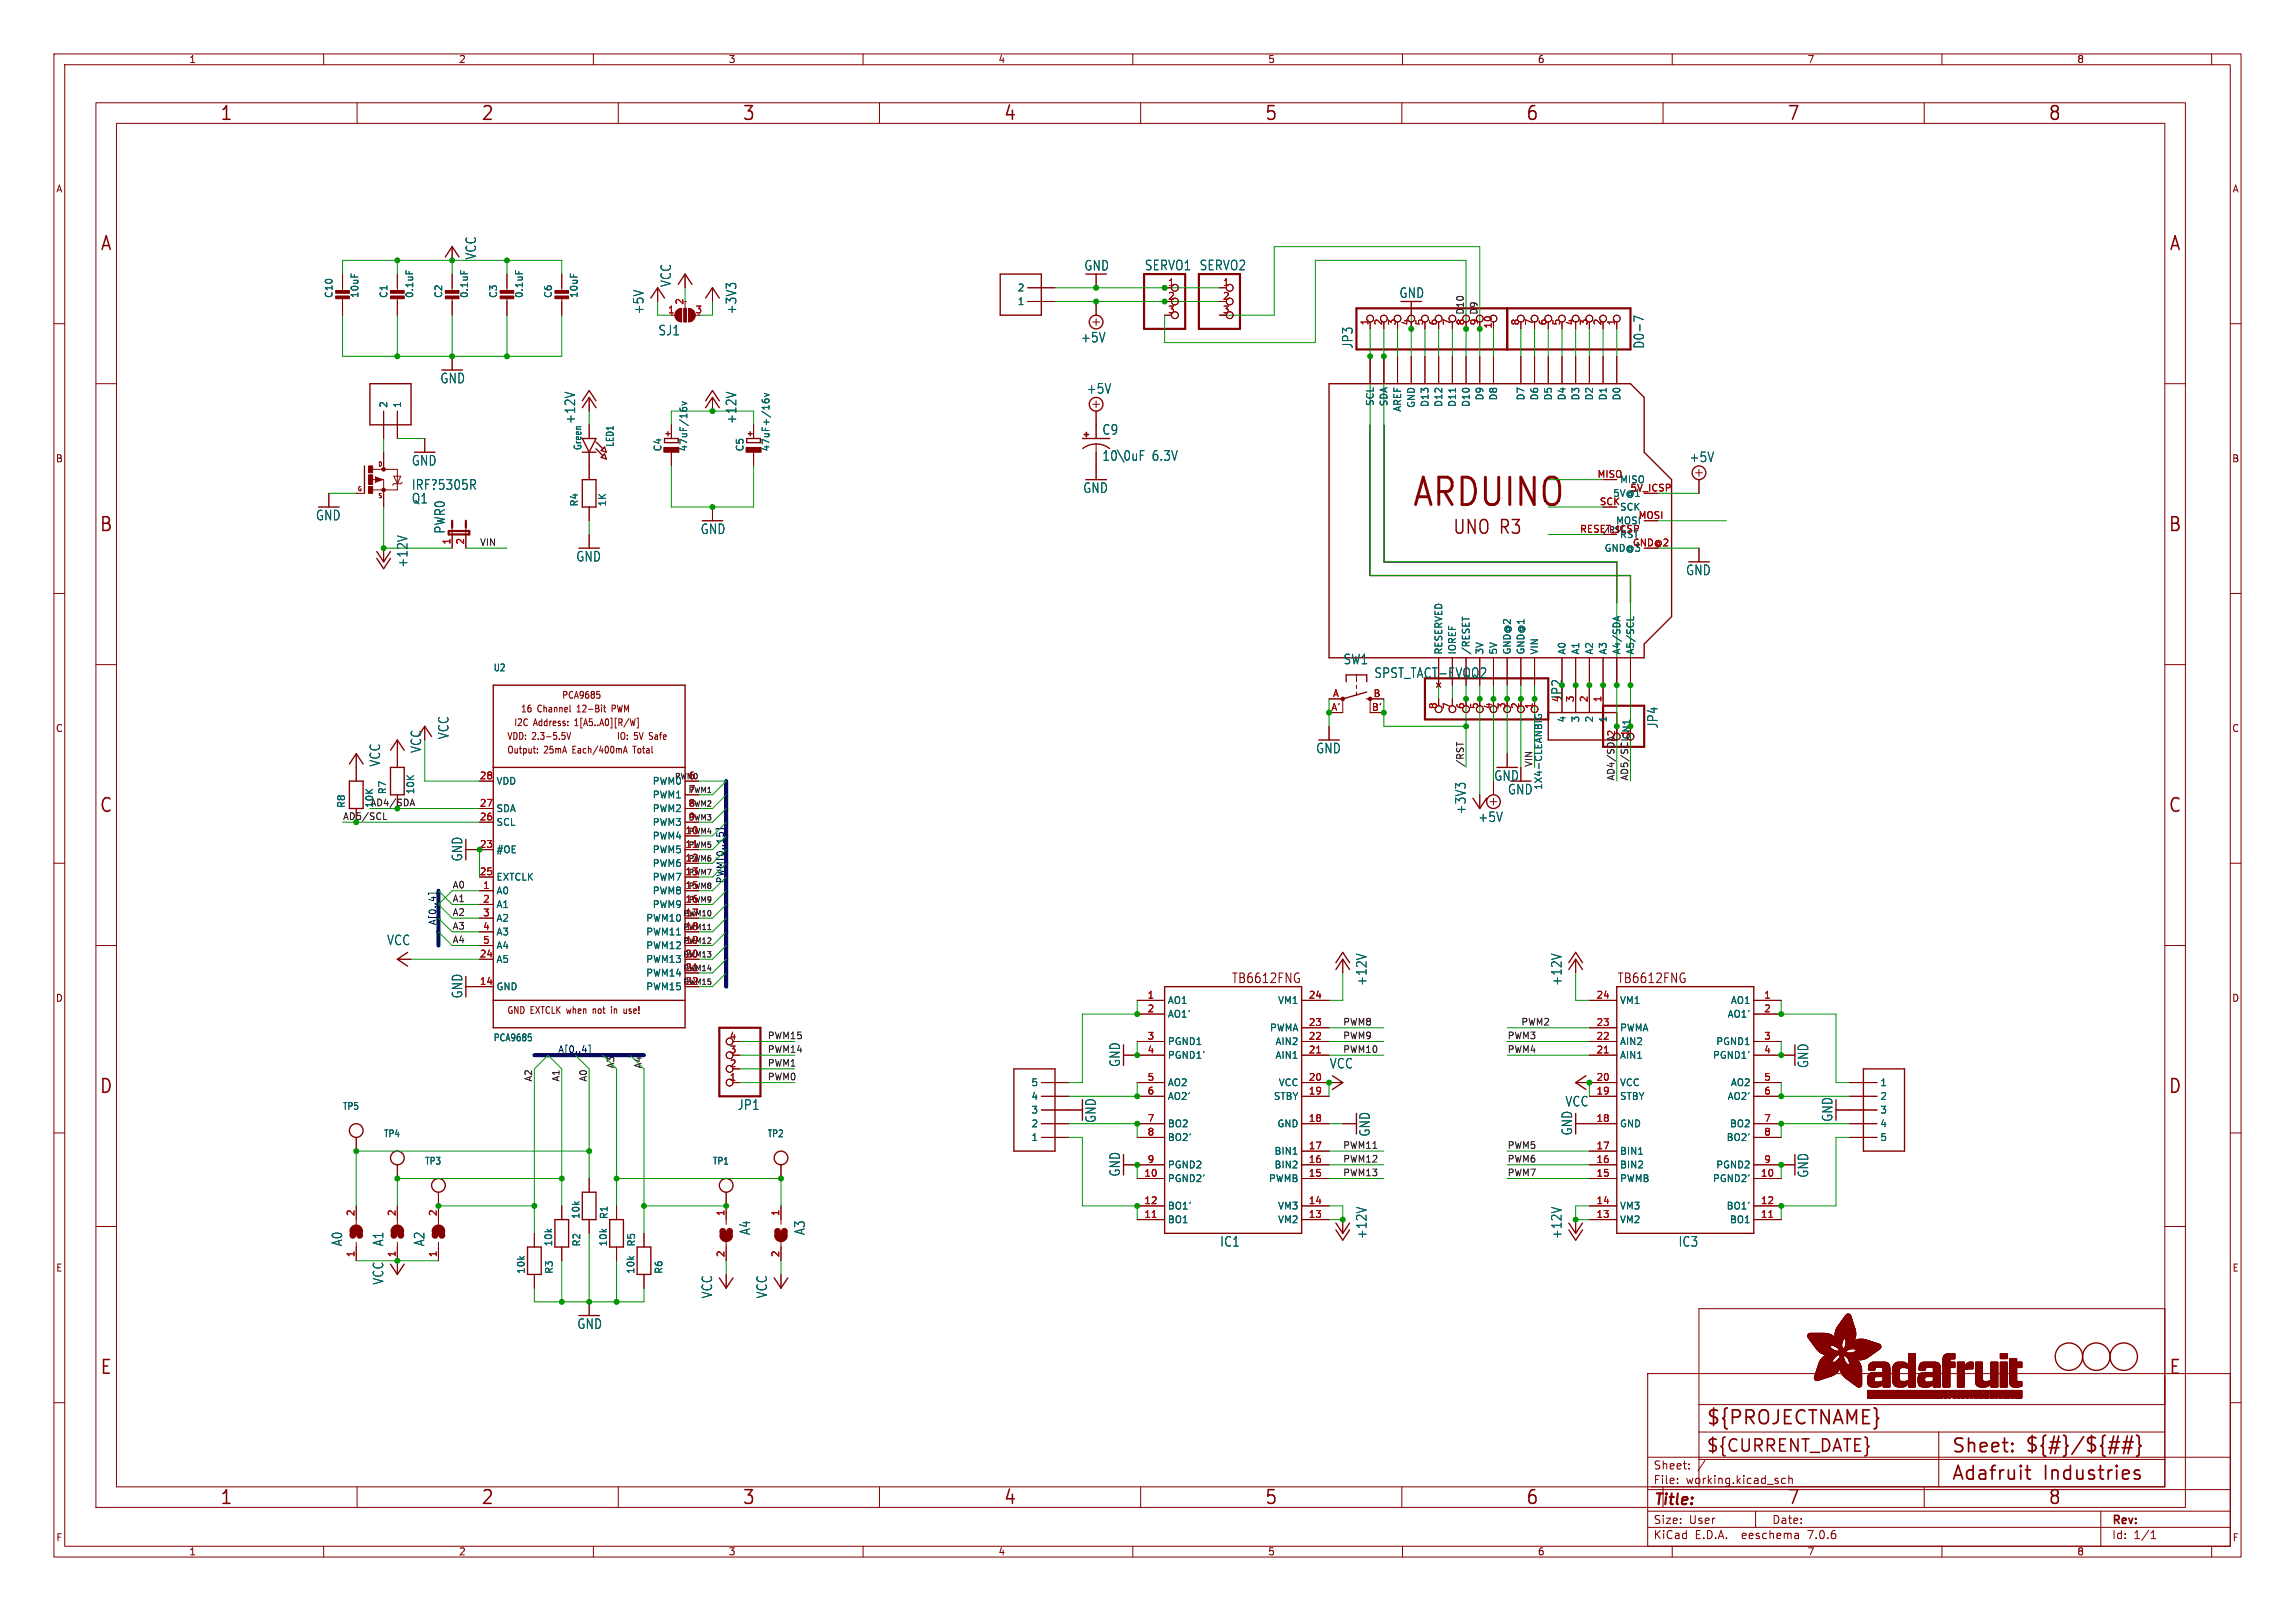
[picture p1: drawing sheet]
<svg xmlns="http://www.w3.org/2000/svg" width="425mm" height="299mm" viewBox="0 0 425 299" stroke-linecap="round" stroke-linejoin="round" font-family="sans-serif">
<defs><g id="words">
<text font-size="7.1" fill="#840000" x="261.6" y="94.5">ARDUINO</text>
<g font-size="3.5" fill="#840000">
<text x="40.7" y="22.7">1</text>
<text x="89.1" y="22.7">2</text>
<text x="137.5" y="22.7">3</text>
<text x="186" y="22.7">4</text>
<text x="234.4" y="22.7">5</text>
<text x="282.8" y="22.7">6</text>
<text x="331.2" y="22.7">7</text>
<text x="379.6" y="22.7">8</text>
<text x="18.5" y="46.8">A</text>
<text x="402" y="46.8">A</text>
<text x="18.3" y="98.9">B</text>
<text x="269.2" y="99.3">UNO R3</text>
<text x="401.9" y="98.9">B</text>
<text x="18.3" y="150.9">C</text>
<text x="401.9" y="150.9">C</text>
<text x="18.3" y="203">D</text>
<text x="401.9" y="203">D</text>
<text x="18.5" y="255.1">E</text>
<text x="402" y="255.1">E</text>
<text x="316.2" y="264.5">${PROJECTNAME}</text>
<text x="361.7" y="269.7">Sheet:</text>
<text x="375.3" y="269.5">${#}/${##}</text>
<text x="361.7" y="274.7">Adafruit</text>
<text x="378.8" y="274.7">Industries</text>
<text x="40.7" y="279.2">1</text>
<text x="89.1" y="279.2">2</text>
<text x="137.5" y="279.2">3</text>
<text x="186" y="279.2">4</text>
<text x="234.4" y="279.2">5</text>
<text x="282.8" y="279.2">6</text>
<text x="331.2" y="279.2">7</text>
<text x="379.6" y="279.2">8</text>
</g>
<text font-size="3.2" fill="#840000" x="316.2" y="269.5">${CURRENT_DATE}</text>
<text font-size="2.8" fill="#840000" x="306.5" y="279.5">Title:</text>
<g font-size="2.5" fill="#006464">
<text x="88.5" y="48.2" transform="rotate(-90 88.5 48.2)">VCC</text>
<text x="124.6" y="53.3" transform="rotate(-90 124.6 53.3)">VCC</text>
<text x="200.9" y="50.4">GND</text>
<text x="212.1" y="50.3">SERVO1 SERVO2</text>
<text x="119.5" y="58.4" transform="rotate(-90 119.5 58.4)">+5V</text>
<text x="136.7" y="58.4" transform="rotate(-90 136.7 58.4)">+3V3</text>
<text x="259.3" y="55.4">GND</text>
<text x="122" y="62.4">SJ1</text>
<text x="200.3" y="63.7">+5V</text>
<text x="251" y="64.7" transform="rotate(-90 251 64.7)">JP3</text>
<text x="305" y="64.7" transform="rotate(-90 305 64.7)">D0-7</text>
<text x="81.5" y="71.3">GND</text>
<text x="201.3" y="73.2">+5V</text>
<text x="106.8" y="78.7" transform="rotate(-90 106.8 78.7)">+12V</text>
<text x="136.7" y="78.7" transform="rotate(-90 136.7 78.7)">+12V</text>
<text x="204.3" y="80.8">C9</text>
<text x="76.3" y="86.5">GND</text>
<text x="204.3" y="85.6">10\0uF</text>
<text x="213.6" y="85.6">6.3V</text>
<text x="313.1" y="85.9">+5V</text>
<text x="76.3" y="93.5">Q1</text>
<text x="76.3" y="91">IRF?5305R</text>
<text x="200.7" y="91.6">GND</text>
<text x="58.5" y="96.7">GND</text>
<text x="82.7" y="99" transform="rotate(-90 82.7 99)">PWR0</text>
<text x="129.8" y="99.2">GND</text>
<text x="75.8" y="105.3" transform="rotate(-90 75.8 105.3)">+12V</text>
<text x="106.7" y="104.3">GND</text>
<text x="312.5" y="106.8">GND</text>
<text x="249" y="123.3">SW1</text>
<text x="254.7" y="125.9">SPST_TACT-EVQQ2</text>
<text x="83.4" y="137.1" transform="rotate(-90 83.4 137.1)">VCC</text>
<text x="307.5" y="135.1" transform="rotate(-90 307.5 135.1)">JP4</text>
<text x="70.7" y="142.2" transform="rotate(-90 70.7 142.2)">VCC</text>
<text x="78.3" y="139.6" transform="rotate(-90 78.3 139.6)">VCC</text>
<text x="243.9" y="139.8">GND</text>
<text x="279.5" y="147.5">GND</text>
<text x="271.9" y="151" transform="rotate(-90 271.9 151)">+3V3</text>
<text x="273.9" y="152.6">+5V</text>
<text x="85.9" y="159.8" transform="rotate(-90 85.9 159.8)">GND</text>
<text x="71.7" y="175.4">VCC</text>
<text x="85.9" y="185.2" transform="rotate(-90 85.9 185.2)">GND</text>
<text x="253.6" y="182.8" transform="rotate(-90 253.6 182.8)">+12V</text>
<text x="289.7" y="182.8" transform="rotate(-90 289.7 182.8)">+12V</text>
<text x="207.8" y="197.9" transform="rotate(-90 207.8 197.9)">GND</text>
<text x="246.4" y="198.3">VCC</text>
<text x="335.4" y="198.1" transform="rotate(-90 335.4 198.1)">GND</text>
<text x="136.7" y="205.9">JP1</text>
<text x="203.3" y="208.2" transform="rotate(-90 203.3 208.2)">GND</text>
<text x="290.1" y="205.3">VCC</text>
<text x="339.9" y="208" transform="rotate(-90 339.9 208)">GND</text>
<text x="254.1" y="210.8" transform="rotate(-90 254.1 210.8)">GND</text>
<text x="291.7" y="210.6" transform="rotate(-90 291.7 210.6)">GND</text>
<text x="207.8" y="218.2" transform="rotate(-90 207.8 218.2)">GND</text>
<text x="335.4" y="218.4" transform="rotate(-90 335.4 218.4)">GND</text>
<text x="63.6" y="231.1" transform="rotate(-90 63.6 231.1)">A0</text>
<text x="71.3" y="231.1" transform="rotate(-90 71.3 231.1)">A1</text>
<text x="78.9" y="231.1" transform="rotate(-90 78.9 231.1)">A2</text>
<text x="139.3" y="229" transform="rotate(-90 139.3 229)">A4</text>
<text x="149.4" y="229" transform="rotate(-90 149.4 229)">A3</text>
<text x="226.1" y="231.3">IC1</text>
<text x="253.6" y="229.8" transform="rotate(-90 253.6 229.8)">+12V</text>
<text x="289.7" y="229.8" transform="rotate(-90 289.7 229.8)">+12V</text>
<text x="311.1" y="231.3">IC3</text>
<text x="71.3" y="238.2" transform="rotate(-90 71.3 238.2)">VCC</text>
<text x="132.2" y="240.7" transform="rotate(-90 132.2 240.7)">VCC</text>
<text x="142.4" y="240.7" transform="rotate(-90 142.4 240.7)">VCC</text>
<text x="106.9" y="246.5">GND</text>
</g>
<text font-size="2.5" fill="#009600" x="289.7" y="130" transform="rotate(-90 289.7 130)">JP2</text>
<g font-size="2.5" fill="#840000">
<text x="276.9" y="144.9">GND</text>
<text x="228.2" y="182.5">TB6612FNG</text>
<text x="299.7" y="182.5">TB6612FNG</text>
</g>
<g font-size="2.1" fill="#840000">
<text x="306.5" y="275.3">File:</text>
<text x="306.5" y="272.6">Sheet:</text>
<text x="312.5" y="275.3">working.kicad_sch</text>
<text x="306.5" y="285.5">KiCad</text>
<text x="306.5" y="282.7">Size:</text>
<text x="313.1" y="282.7">User</text>
<text x="314.2" y="285.5">E.D.A.</text>
<text x="323.1" y="285.5">eeschema</text>
<text x="328.4" y="282.7">Date:</text>
<text x="335.4" y="285.5">7.0.6</text>
<text x="391.4" y="282.9">Rev:</text>
<text x="391.4" y="285.5">Id:</text>
<text x="395.5" y="285.5">1/1</text>
</g>
<g font-size="1.8" fill="#840000">
<text x="35" y="11.9">1</text>
<text x="85" y="11.9">2</text>
<text x="135" y="11.9">3</text>
<text x="185" y="11.9">4</text>
<text x="235" y="11.9">5</text>
<text x="285" y="11.9">6</text>
<text x="335" y="11.9">7</text>
<text x="385" y="11.9">8</text>
<text x="10.3" y="35.9">A</text>
<text x="413.8" y="35.9">A</text>
<text x="10.3" y="85.9">B</text>
<text x="413.7" y="85.9">B</text>
<text x="104.1" y="129.7">PCA9685</text>
<text x="10.3" y="135.9">C</text>
<text x="94" y="137.3">VDD: 2.3-5.5V</text>
<text x="95.2" y="134.8">I2C</text>
<text x="96.5" y="132.2">16</text>
<text x="98.9" y="134.8">Address:</text>
<text x="99.6" y="132.2">Channel</text>
<text x="106.7" y="134.8">1[A5..A0][R/W]</text>
<text x="107.2" y="132.2">12-Bit</text>
<text x="113.8" y="132.2">PWM</text>
<text x="114.3" y="137.3">IO: 5V Safe</text>
<text x="413.7" y="135.9">C</text>
<text x="94" y="139.9">Output:</text>
<text x="100.8" y="139.9">25mA</text>
<text x="106.3" y="139.9">Each/400mA</text>
<text x="117.8" y="139.9">Total</text>
<text x="10.3" y="185.9">D</text>
<text x="413.7" y="185.9">D</text>
<text x="94" y="188.1">GND EXTCLK when</text>
<text x="110.3" y="188.1">not</text>
<text x="113.9" y="188.1">in</text>
<text x="116.5" y="188.1">use!</text>
<text x="10.3" y="235.9">E</text>
<text x="413.8" y="235.9">E</text>
<text x="10.3" y="285.9">F</text>
<text x="413.8" y="285.9">F</text>
<text x="35" y="288.5">1</text>
<text x="85" y="288.5">2</text>
<text x="135" y="288.5">3</text>
<text x="185" y="288.5">4</text>
<text x="235" y="288.5">5</text>
<text x="285" y="288.5">6</text>
<text x="335" y="288.5">7</text>
<text x="385" y="288.5">8</text>
</g>
<g font-size="1.8" fill="#a90000">
<text x="216.5" y="53.1">1</text>
<text x="226.6" y="53.1">1</text>
<text x="123.8" y="58.2">1</text>
<text x="126.7" y="56.6" transform="rotate(-90 126.7 56.6)">2</text>
<text x="128.8" y="58.2">3</text>
<text x="216.5" y="55.6">2</text>
<text x="216.5" y="58.2">3</text>
<text x="226.6" y="55.6">2</text>
<text x="226.6" y="58.2">3</text>
<text x="253.7" y="60.4" transform="rotate(-90 253.7 60.4)">1</text>
<text x="256.3" y="60.4" transform="rotate(-90 256.3 60.4)">2</text>
<text x="258.8" y="60.4" transform="rotate(-90 258.8 60.4)">3</text>
<text x="261.4" y="60.4" transform="rotate(-90 261.4 60.4)">4</text>
<text x="263.9" y="60.4" transform="rotate(-90 263.9 60.4)">5</text>
<text x="266.4" y="60.4" transform="rotate(-90 266.4 60.4)">6</text>
<text x="269" y="60.4" transform="rotate(-90 269 60.4)">7</text>
<text x="271.5" y="60.4" transform="rotate(-90 271.5 60.4)">8</text>
<text x="274.1" y="60.4" transform="rotate(-90 274.1 60.4)">9</text>
<text x="276.6" y="61" transform="rotate(-90 276.6 61)">10</text>
<text x="281.7" y="60.4" transform="rotate(-90 281.7 60.4)">8</text>
<text x="284.2" y="60.4" transform="rotate(-90 284.2 60.4)">7</text>
<text x="286.8" y="60.4" transform="rotate(-90 286.8 60.4)">6</text>
<text x="289.3" y="60.4" transform="rotate(-90 289.3 60.4)">5</text>
<text x="291.8" y="60.4" transform="rotate(-90 291.8 60.4)">4</text>
<text x="294.4" y="60.4" transform="rotate(-90 294.4 60.4)">3</text>
<text x="296.9" y="60.4" transform="rotate(-90 296.9 60.4)">2</text>
<text x="299.5" y="60.4" transform="rotate(-90 299.5 60.4)">1</text>
<text x="296" y="88.6">MISO</text>
<text x="296.5" y="93.7">SCK</text>
<text x="298.9" y="92.3">5V@1</text>
<text x="302.2" y="91.2">5V_ICSP</text>
<text x="83.6" y="101" transform="rotate(-90 83.6 101)">1</text>
<text x="86.1" y="101" transform="rotate(-90 86.1 101)">2</text>
<text x="292.8" y="98.8">RESET_ICSP</text>
<text x="299.5" y="97.4">MOSI</text>
<text x="300.2" y="99.9">RST</text>
<text x="302.6" y="101.3">GND@2</text>
<text x="303.7" y="96.3">MOSI</text>
<text x="246.7" y="131.8">A'</text>
<text x="247" y="129.3">A</text>
<text x="254.2" y="131.8">B'</text>
<text x="254.5" y="129.3">B</text>
<text x="266.4" y="131.5" transform="rotate(-90 266.4 131.5)">8</text>
<text x="269" y="131.5" transform="rotate(-90 269 131.5)">7</text>
<text x="271.5" y="131.5" transform="rotate(-90 271.5 131.5)">6</text>
<text x="274.1" y="131.5" transform="rotate(-90 274.1 131.5)">5</text>
<text x="276.6" y="131.5" transform="rotate(-90 276.6 131.5)">4</text>
<text x="279.1" y="131.5" transform="rotate(-90 279.1 131.5)">3</text>
<text x="281.7" y="131.5" transform="rotate(-90 281.7 131.5)">2</text>
<text x="284.2" y="131.5" transform="rotate(-90 284.2 131.5)">1</text>
<text x="289.3" y="130.2" transform="rotate(-90 289.3 130.2)">4</text>
<text x="291.8" y="130.2" transform="rotate(-90 291.8 130.2)">3</text>
<text x="294.4" y="130.2" transform="rotate(-90 294.4 130.2)">2</text>
<text x="296.9" y="130.2" transform="rotate(-90 296.9 130.2)">1</text>
<text x="299.5" y="136.6" transform="rotate(-90 299.5 136.6)">2</text>
<text x="302" y="136.6" transform="rotate(-90 302 136.6)">1</text>
<text x="88.9" y="149.6">27</text>
<text x="88.9" y="144.5">28</text>
<text x="127.6" y="144.5">6</text>
<text x="127.6" y="147.1">7</text>
<text x="127.6" y="149.6">8</text>
<text x="88.9" y="152.1">26</text>
<text x="127" y="154.7">10</text>
<text x="127.6" y="152.1">9</text>
<text x="88.9" y="157.2">23</text>
<text x="127" y="157.2">11</text>
<text x="127" y="159.8">12</text>
<text x="88.9" y="162.3">25</text>
<text x="89.5" y="164.8">1</text>
<text x="89.5" y="167.4">2</text>
<text x="127" y="162.3">13</text>
<text x="127" y="164.8">15</text>
<text x="127" y="167.4">16</text>
<text x="89.5" y="169.9">3</text>
<text x="89.5" y="172.5">4</text>
<text x="127" y="169.9">17</text>
<text x="127" y="172.5">18</text>
<text x="88.9" y="177.5">24</text>
<text x="89.5" y="175">5</text>
<text x="127" y="175">19</text>
<text x="127" y="177.5">20</text>
<text x="88.9" y="182.6">14</text>
<text x="127" y="180.1">21</text>
<text x="127" y="182.6">22</text>
<text x="212.7" y="185.2">1</text>
<text x="242.5" y="185.2">24</text>
<text x="295.9" y="185.2">24</text>
<text x="327" y="185.2">1</text>
<text x="212.7" y="187.7">2</text>
<text x="242.5" y="190.2">23</text>
<text x="295.9" y="190.2">23</text>
<text x="327" y="187.7">2</text>
<text x="135.2" y="197.9">2</text>
<text x="135.2" y="195.3">3</text>
<text x="135.2" y="192.8">4</text>
<text x="212.7" y="192.8">3</text>
<text x="212.7" y="195.3">4</text>
<text x="242.5" y="195.3">21</text>
<text x="242.5" y="192.8">22</text>
<text x="295.9" y="195.3">21</text>
<text x="295.9" y="192.8">22</text>
<text x="327" y="192.8">3</text>
<text x="327" y="195.3">4</text>
<text x="135.2" y="200.4">1</text>
<text x="212.7" y="200.4">5</text>
<text x="212.7" y="202.9">6</text>
<text x="242.5" y="202.9">19</text>
<text x="242.5" y="200.4">20</text>
<text x="295.9" y="202.9">19</text>
<text x="295.9" y="200.4">20</text>
<text x="327" y="200.4">5</text>
<text x="327" y="202.9">6</text>
<text x="212.7" y="208">7</text>
<text x="242.5" y="208">18</text>
<text x="295.9" y="208">18</text>
<text x="327" y="208">7</text>
<text x="212.7" y="210.6">8</text>
<text x="212.7" y="215.6">9</text>
<text x="242.5" y="215.6">16</text>
<text x="242.5" y="213.1">17</text>
<text x="295.9" y="215.6">16</text>
<text x="295.9" y="213.1">17</text>
<text x="327" y="210.6">8</text>
<text x="327" y="215.6">9</text>
<text x="212" y="218.2">10</text>
<text x="242.5" y="218.2">15</text>
<text x="295.9" y="218.2">15</text>
<text x="326.3" y="218.2">10</text>
<text x="65.8" y="225.5" transform="rotate(-90 65.8 225.5)">2</text>
<text x="73.4" y="225.5" transform="rotate(-90 73.4 225.5)">2</text>
<text x="81" y="225.5" transform="rotate(-90 81 225.5)">2</text>
<text x="134.4" y="225.5" transform="rotate(-90 134.4 225.5)">1</text>
<text x="144.5" y="225.5" transform="rotate(-90 144.5 225.5)">1</text>
<text x="212" y="225.8">11</text>
<text x="212" y="223.3">12</text>
<text x="242.5" y="225.8">13</text>
<text x="242.5" y="223.3">14</text>
<text x="295.9" y="225.8">13</text>
<text x="295.9" y="223.3">14</text>
<text x="326.3" y="225.8">11</text>
<text x="326.3" y="223.3">12</text>
<text x="65.8" y="233.1" transform="rotate(-90 65.8 233.1)">1</text>
<text x="73.4" y="233.1" transform="rotate(-90 73.4 233.1)">1</text>
<text x="81" y="233.1" transform="rotate(-90 81 233.1)">1</text>
<text x="134.4" y="233.1" transform="rotate(-90 134.4 233.1)">2</text>
<text x="144.5" y="233.1" transform="rotate(-90 144.5 233.1)">2</text>
</g>
<g font-size="1.8" fill="#006464">
<text x="61.8" y="55.3" transform="rotate(-90 61.8 55.3)">C10</text>
<text x="66.6" y="55.3" transform="rotate(-90 66.6 55.3)">10uF</text>
<text x="72" y="55.3" transform="rotate(-90 72 55.3)">C1</text>
<text x="76.8" y="55.3" transform="rotate(-90 76.8 55.3)">0.1uF</text>
<text x="82.2" y="55.3" transform="rotate(-90 82.2 55.3)">C2</text>
<text x="87" y="55.3" transform="rotate(-90 87 55.3)">0.1uF</text>
<text x="92.3" y="55.3" transform="rotate(-90 92.3 55.3)">C3</text>
<text x="97.1" y="55.3" transform="rotate(-90 97.1 55.3)">0.1uF</text>
<text x="102.5" y="55.3" transform="rotate(-90 102.5 55.3)">C6</text>
<text x="107.3" y="55.3" transform="rotate(-90 107.3 55.3)">10uF</text>
<text x="188.6" y="56.7">1</text>
<text x="188.6" y="54.2">2</text>
<text x="72" y="75.7" transform="rotate(-90 72 75.7)">2</text>
<text x="74.5" y="75.7" transform="rotate(-90 74.5 75.7)">1</text>
<text x="254.9" y="75.3" transform="rotate(-90 254.9 75.3)">SCL</text>
<text x="257.4" y="75.4" transform="rotate(-90 257.4 75.4)">SDA</text>
<text x="259.9" y="76.4" transform="rotate(-90 259.9 76.4)">AREF</text>
<text x="262.5" y="75.7" transform="rotate(-90 262.5 75.7)">GND</text>
<text x="265" y="75.5" transform="rotate(-90 265 75.5)">D13</text>
<text x="267.6" y="75.5" transform="rotate(-90 267.6 75.5)">D12</text>
<text x="270.1" y="75.5" transform="rotate(-90 270.1 75.5)">D11</text>
<text x="272.6" y="75.5" transform="rotate(-90 272.6 75.5)">D10</text>
<text x="275.2" y="74.3" transform="rotate(-90 275.2 74.3)">D9</text>
<text x="277.7" y="74.3" transform="rotate(-90 277.7 74.3)">D8</text>
<text x="282.8" y="74.3" transform="rotate(-90 282.8 74.3)">D7</text>
<text x="285.3" y="74.3" transform="rotate(-90 285.3 74.3)">D6</text>
<text x="287.9" y="74.3" transform="rotate(-90 287.9 74.3)">D5</text>
<text x="290.4" y="74.3" transform="rotate(-90 290.4 74.3)">D4</text>
<text x="293" y="74.3" transform="rotate(-90 293 74.3)">D3</text>
<text x="295.5" y="74.3" transform="rotate(-90 295.5 74.3)">D2</text>
<text x="298" y="74.3" transform="rotate(-90 298 74.3)">D1</text>
<text x="300.6" y="74.3" transform="rotate(-90 300.6 74.3)">D0</text>
<text x="108" y="83.5" transform="rotate(-90 108 83.5)">Green</text>
<text x="114" y="82.9" transform="rotate(-90 114 82.9)">LED1</text>
<text x="122.8" y="83.8" transform="rotate(-90 122.8 83.8)">C4</text>
<text x="127.6" y="83.8" transform="rotate(-90 127.6 83.8)">47uF/16v</text>
<text x="138" y="83.8" transform="rotate(-90 138 83.8)">C5</text>
<text x="142.8" y="83.8" transform="rotate(-90 142.8 83.8)">47uF+/16v</text>
<text x="300.2" y="89.8">MISO</text>
<text x="107.3" y="94" transform="rotate(-90 107.3 94)">R4</text>
<text x="112.5" y="94" transform="rotate(-90 112.5 94)">1K</text>
<text x="300.2" y="94.8">SCK</text>
<text x="297.4" y="102.5">GND@3</text>
<text x="91.4" y="124.6">U2</text>
<text x="267.6" y="121.4" transform="rotate(-90 267.6 121.4)">RESERVED</text>
<text x="270.1" y="121.4" transform="rotate(-90 270.1 121.4)">IOREF</text>
<text x="272.6" y="121.4" transform="rotate(-90 272.6 121.4)">/RESET</text>
<text x="275.2" y="121.4" transform="rotate(-90 275.2 121.4)">3V</text>
<text x="277.7" y="121.4" transform="rotate(-90 277.7 121.4)">5V</text>
<text x="280.3" y="121.4" transform="rotate(-90 280.3 121.4)">GND@2</text>
<text x="282.8" y="121.4" transform="rotate(-90 282.8 121.4)">GND@1</text>
<text x="285.3" y="121.4" transform="rotate(-90 285.3 121.4)">VIN</text>
<text x="290.4" y="121.4" transform="rotate(-90 290.4 121.4)">A0</text>
<text x="293" y="121.4" transform="rotate(-90 293 121.4)">A1</text>
<text x="295.5" y="121.4" transform="rotate(-90 295.5 121.4)">A2</text>
<text x="298" y="121.4" transform="rotate(-90 298 121.4)">A3</text>
<text x="300.6" y="121.4" transform="rotate(-90 300.6 121.4)">A4/SDA</text>
<text x="303.1" y="121.4" transform="rotate(-90 303.1 121.4)">A5/SCL</text>
<text x="290.4" y="134" transform="rotate(-90 290.4 134)">4</text>
<text x="293" y="134" transform="rotate(-90 293 134)">3</text>
<text x="295.5" y="134" transform="rotate(-90 295.5 134)">2</text>
<text x="298" y="134" transform="rotate(-90 298 134)">1</text>
<text x="64.1" y="149.9" transform="rotate(-90 64.1 149.9)">R8</text>
<text x="69.4" y="149.9" transform="rotate(-90 69.4 149.9)">10K</text>
<text x="71.8" y="147.3" transform="rotate(-90 71.8 147.3)">R7</text>
<text x="77" y="147.3" transform="rotate(-90 77 147.3)">10K</text>
<text x="91.9" y="145.6">VDD</text>
<text x="120.9" y="145.6">PWM0</text>
<text x="120.9" y="148.2">PWM1</text>
<text x="286.1" y="146.5" transform="rotate(-90 286.1 146.5)">1X4-CLEANBIG</text>
<text x="91.9" y="153.3">SCL</text>
<text x="91.9" y="150.7">SDA</text>
<text x="120.9" y="155.8">PWM4</text>
<text x="120.9" y="150.7">PWM2</text>
<text x="120.9" y="153.3">PWM3</text>
<text x="91.9" y="158.3">#OE</text>
<text x="120.9" y="158.3">PWM5</text>
<text x="120.9" y="160.9">PWM6</text>
<text x="91.9" y="166">A0</text>
<text x="91.9" y="163.4">EXTCLK</text>
<text x="120.9" y="163.4">PWM7</text>
<text x="120.9" y="166">PWM8</text>
<text x="91.9" y="168.5">A1</text>
<text x="91.9" y="171">A2</text>
<text x="91.9" y="173.6">A3</text>
<text x="119.7" y="171">PWM10</text>
<text x="119.7" y="173.6">PWM11</text>
<text x="120.9" y="168.5">PWM9</text>
<text x="91.9" y="178.7">A5</text>
<text x="91.9" y="176.1">A4</text>
<text x="119.7" y="176.1">PWM12</text>
<text x="119.7" y="178.7">PWM13</text>
<text x="91.9" y="183.7">GND</text>
<text x="119.7" y="181.2">PWM14</text>
<text x="119.7" y="183.7">PWM15</text>
<text x="216.4" y="186.3">AO1</text>
<text x="216.4" y="188.8">AO1'</text>
<text x="235.3" y="191.4">PWMA</text>
<text x="236.8" y="186.3">VM1</text>
<text x="300.2" y="191.4">PWMA</text>
<text x="300.2" y="186.3">VM1</text>
<text x="320.2" y="188.8">AO1'</text>
<text x="320.8" y="186.3">AO1</text>
<text x="91.4" y="193.2">PCA9685</text>
<text x="216.4" y="193.9">PGND1</text>
<text x="216.4" y="196.4">PGND1'</text>
<text x="236.4" y="196.4">AIN1</text>
<text x="236.4" y="193.9">AIN2</text>
<text x="300.2" y="196.4">AIN1</text>
<text x="300.2" y="193.9">AIN2</text>
<text x="317.5" y="196.4">PGND1'</text>
<text x="318.1" y="193.9">PGND1</text>
<text x="191.1" y="201.5">5</text>
<text x="216.4" y="201.5">AO2</text>
<text x="237" y="201.5">VCC</text>
<text x="300.2" y="201.5">VCC</text>
<text x="320.8" y="201.5">AO2</text>
<text x="348.5" y="201.5">1</text>
<text x="63.5" y="205.9">TP5</text>
<text x="191.1" y="209.1">2</text>
<text x="191.1" y="206.6">3</text>
<text x="191.1" y="204.1">4</text>
<text x="216.4" y="204.1">AO2'</text>
<text x="216.4" y="209.1">BO2</text>
<text x="236.1" y="204.1">STBY</text>
<text x="236.7" y="209.1">GND</text>
<text x="300.2" y="209.1">GND</text>
<text x="300.2" y="204.1">STBY</text>
<text x="320.2" y="204.1">AO2'</text>
<text x="320.6" y="209.1">BO2</text>
<text x="348.5" y="204.1">2</text>
<text x="348.5" y="206.6">3</text>
<text x="348.5" y="209.1">4</text>
<text x="71.1" y="211">TP4</text>
<text x="142.2" y="211">TP2</text>
<text x="191.1" y="211.7">1</text>
<text x="216.4" y="211.7">BO2'</text>
<text x="236.2" y="214.2">BIN1</text>
<text x="300.2" y="214.2">BIN1</text>
<text x="320" y="211.7">BO2'</text>
<text x="348.5" y="211.7">5</text>
<text x="78.7" y="216.1">TP3</text>
<text x="132.1" y="216.1">TP1</text>
<text x="216.4" y="219.3">PGND2'</text>
<text x="216.4" y="216.8">PGND2</text>
<text x="235.1" y="219.3">PWMB</text>
<text x="236.2" y="216.8">BIN2</text>
<text x="300.2" y="219.3">PWMB</text>
<text x="300.2" y="216.8">BIN2</text>
<text x="317.5" y="219.3">PGND2'</text>
<text x="318.1" y="216.8">PGND2</text>
<text x="107.6" y="226.1" transform="rotate(-90 107.6 226.1)">10k</text>
<text x="112.8" y="226.1" transform="rotate(-90 112.8 226.1)">R1</text>
<text x="216.4" y="226.9">BO1</text>
<text x="216.4" y="224.4">BO1'</text>
<text x="236.8" y="226.9">VM2</text>
<text x="236.8" y="224.4">VM3</text>
<text x="300.2" y="226.9">VM2</text>
<text x="300.2" y="224.4">VM3</text>
<text x="320" y="224.4">BO1'</text>
<text x="320.6" y="226.9">BO1</text>
<text x="102.6" y="231.1" transform="rotate(-90 102.6 231.1)">10k</text>
<text x="107.8" y="231.1" transform="rotate(-90 107.8 231.1)">R2</text>
<text x="112.7" y="231.1" transform="rotate(-90 112.7 231.1)">10k</text>
<text x="117.9" y="231.1" transform="rotate(-90 117.9 231.1)">R5</text>
<text x="97.5" y="236.2" transform="rotate(-90 97.5 236.2)">10k</text>
<text x="102.7" y="236.2" transform="rotate(-90 102.7 236.2)">R3</text>
<text x="117.8" y="236.2" transform="rotate(-90 117.8 236.2)">10k</text>
<text x="123" y="236.2" transform="rotate(-90 123 236.2)">R6</text>
</g>
<g font-size="1.8" fill="#0f0f0f">
<text x="271.5" y="60.4" transform="rotate(-90 271.5 60.4)">8 D10</text>
<text x="274.1" y="60.4" transform="rotate(-90 274.1 60.4)">9 D9</text>
</g>
<text font-size="1.8" fill="#009600" x="302.4" y="137.2" transform="rotate(-90 302.4 137.2)">CN1</text>
<g font-size="1.7" fill="#0f0f0f">
<text x="88.9" y="101.3">VIN</text>
<text x="271.4" y="142.2" transform="rotate(-90 271.4 142.2)">/RST</text>
<text x="68.6" y="149.5">AD4/SDA</text>
<text x="299.4" y="144.8" transform="rotate(-90 299.4 144.8)">AD4/SDA</text>
<text x="301.9" y="144.8" transform="rotate(-90 301.9 144.8)">AD5/SCL 1</text>
<text x="83.8" y="167.3">A1</text>
<text x="83.8" y="164.8">A0</text>
<text x="83.8" y="172.4">A3</text>
<text x="83.8" y="169.8">A2</text>
<text x="83.8" y="174.9">A4</text>
<text x="248.9" y="190.2">PWM8</text>
<text x="281.9" y="190.2">PWM2</text>
<text x="142.2" y="195.2">PWM14</text>
<text x="142.2" y="192.7">PWM15</text>
<text x="142.2" y="197.8">PWM1</text>
<text x="248.9" y="195.2">PWM10</text>
<text x="248.9" y="192.7">PWM9</text>
<text x="279.4" y="195.2">PWM4</text>
<text x="279.4" y="192.7">PWM3</text>
<text x="98.7" y="200.6" transform="rotate(-90 98.7 200.6)">A2</text>
<text x="103.8" y="200.6" transform="rotate(-90 103.8 200.6)">A1</text>
<text x="108.9" y="200.6" transform="rotate(-90 108.9 200.6)">A0</text>
<text x="114" y="198.1" transform="rotate(-90 114 198.1)">A3</text>
<text x="119" y="198.1" transform="rotate(-90 119 198.1)">A4</text>
<text x="142.2" y="200.3">PWM0</text>
<text x="248.9" y="215.6">PWM12</text>
<text x="248.9" y="213">PWM11</text>
<text x="279.4" y="213">PWM5</text>
<text x="279.4" y="215.6">PWM6</text>
<text x="248.9" y="218.1">PWM13</text>
<text x="279.4" y="218.1">PWM7</text>
</g>
<text font-size="1.7" fill="#006464" x="284.1" y="142.2" transform="rotate(-90 284.1 142.2)">VIN</text>
<text font-size="1.7" fill="#009600" x="63.5" y="152.1">AD5/SCL</text>
<g font-size="1.7" fill="#000084">
<text x="134.3" y="163.8" transform="rotate(-90 134.3 163.8)">PWM[0..15]</text>
<text x="80.9" y="171.6" transform="rotate(-90 80.9 171.6)">A[0..4]</text>
<text x="103.4" y="195.2">A[0..4]</text>
</g>
<g font-size="1.4" fill="#a90000">
<text x="297.2" y="98.8">/RST</text>
<text x="127.5" y="157.2">PWM5</text>
<text x="126.6" y="180.1">PWM14</text>
</g>
<text font-size="1.4" fill="#006464" x="125" y="144.5">PWM0</text>
<g font-size="1.4" fill="#0f0f0f">
<text x="127.5" y="149.6">PWM2</text>
<text x="127.5" y="147">PWM1</text>
<text x="127.5" y="152.1">PWM3</text>
<text x="127.5" y="154.7">PWM4</text>
<text x="127.5" y="159.7">PWM6</text>
<text x="127.5" y="164.8">PWM8</text>
<text x="127.5" y="167.4">PWM9</text>
<text x="127.5" y="162.3">PWM7</text>
<text x="126.6" y="169.9">PWM10</text>
<text x="126.6" y="172.4">PWM11</text>
<text x="126.6" y="175">PWM12</text>
<text x="126.6" y="177.5">PWM13</text>
<text x="126.6" y="182.6">PWM15</text>
</g>
<g font-size="1.1" fill="#840000">
<text x="70" y="86.7">D</text>
<text x="66.2" y="91.3">G</text>
<text x="70" y="92.5">S</text>
</g>
</g></defs>
<g fill="none" stroke="#840000" stroke-width=".19">
<path d="M10 10h405.5v278.6h-405.5zM12 12h401.5v274.6h-401.5zM17.8 19.1h387.3v260.3h-387.3zM60 10v2M66.2 19.1v3.8M110 10v2M114.6 19.1v3.8M160 10v2M163 19.1v3.8M210 10v2M211.5 19.1v3.8M259.9 19.1v3.8"/>
<path d="M260 10v2M308.3 19.1v3.8M310 10v2M356.7 19.1v3.8M360 10v2M410 10v2M21.6 22.9h379.7v252.7h-379.7zM10 60h2M63.5 50.8v3.3M63.5 55.1v3.3M73.7 50.8v3.3M73.7 55.1v3.3"/>
<path d="M83.8 45.7v2.6M83.8 50.8v3.3M83.8 55.1v3.3M94 50.8v3.3M94 55.1v3.3M104.1 50.8v3.3M104.1 55.1v3.3M121.9 53.3v2.6M124.5 58.4h.8M127 50.8v2.5M127 55.9v2.1M132.1 53.3v2.6"/>
<path d="M190.5 53.3h5.1M190.5 55.9h5.1M202.6 59.7h1.2M203.2 50.8v2.5M203.2 55.9v2.5M203.2 59.1v1.2M215.9 53.3h1.3M215.9 58.4h1.3M226.1 53.3h1.2M226.1 58.4h1.2M254 59.7v1.3M259.1 59.7v1.3"/>
<path d="M261.6 55.9v2.5M264.2 59.7v1.3M266.7 59.7v1.3M269.2 59.7v1.3M271.8 59.7v1.3M274.3 59.7v1.3M281.9 59.7v1.3M284.5 59.7v1.3M287 59.7v1.3M289.6 59.7v1.3M294.6 59.7v1.3M299.7 59.7v1.3"/>
<path d="M413.5 60h2M17.8 71.1h3.8M71.1 76.2v5.1M73.7 76.2v5.1M83.8 66v2.6M109.2 73.7v2.5M109.2 78.7v2.6M124.5 78.7v2.6M132.1 73.7v2.5M139.7 78.7v2.6M202.6 74.9h1.2M203.2 74.3v1.3"/>
<path d="M203.2 76.2v5.1M254 66v5.1M256.5 66v5.1M259.1 66v5.1M261.6 66v5.1M264.2 66v5.1M266.7 66v5.1M269.2 66v5.1M271.8 66v5.1M274.3 66v5.1M276.9 66v5.1M281.9 66v5.1"/>
<path d="M284.5 66v5.1M287 66v5.1M289.6 66v5.1M292.1 66v5.1M294.6 66v5.1M297.2 66v5.1M299.7 66v5.1M401.3 71.1h3.8M61 91.4v2.6M66 91.4h1.6M68.8 88.9h.9M69.1 87h4.6v3.8h-4.6"/>
<path d="M69.6 88.4l1.3 .5-1.3 .5zM70.8 88.9h.3v5.1M71.1 83.8v3.2M73 88.3h1.3l-.6 1.4zM74.5 89.4l-.2 .3h-1.3l-.2 .2M78.7 81.3v2.5M83.8 97.8v3.8M86.4 97.8v3.8M109.2 83.8v5.1M109.2 94v2.5M109.2 99.1v2.5M124.5 83.8v2.6"/>
<path d="M132.1 94v2.5M139.7 83.8v2.6M203.2 82.3v6.6M314.3 87.6h1.3M315 87v1.3M315 88.9v2.5M10 110h2M71.1 101.6v2.5M315 101.6v2.5M413.5 110h2M17.8 123.2h3.8M66 139.7v5.1"/>
<path d="M73.7 137.2v5M99.6 139.5v.1M99.6 138.8v.1M105.1 135.8l.3 1.2 .4-1.2M105.7 131.9l.1 .1M110.7 128.2h.5M111 128.6l.2 .3v.3l-.2 .2M111.9 131.1h.4M112 130.7v1.1l.3 .2M115.6 139.6l.3-1.3 .4 1.3M115.7 139.2h.5M117.8 133.2l-.3 1.3-.2-.9-.2 .9"/>
<path d="M118.1 133.1h.2v1.8h-.2M246.4 129.5h2.5v2.6h-2.5M246.4 134.6v2.6M251.5 125.1v1.3M251.5 127v.6M251.5 128.3v.6M256.5 129.5h-2.5v2.6h2.5M266.3 126.6l.8 .8M266.7 121.9v5.1M266.7 129.5v1.3M267.1 126.6l-.8 .8M269.2 121.9v5.1"/>
<path d="M269.2 129.5v1.3M271.8 121.9v5.1M271.8 129.5v1.3M274.3 121.9v5.1M274.3 129.5v1.3M276.9 121.9v5.1M276.9 129.5v1.3M279.4 121.9v5.1M279.4 129.5v1.3M279.4 139.7v2.5M281.9 121.9v5.1M281.9 129.5v1.3"/>
<path d="M284.5 121.9v5.1M284.5 129.5v1.3M289.6 121.9v10.2M292.1 121.9v10.2M294.6 121.9v10.2M297.2 121.9v10.2M299.7 121.9v5.1M299.7 134.6v1.3M302.3 121.9v5.1M401.3 123.2h3.8M10 160h2M66 149.9v2.5"/>
<path d="M73.7 147.3v2.6M86.4 157.5h5M88.9 152.4h2.5M88.9 149.9h2.5M88.9 144.8h2.5M127 157.5h2.5M127 154.9h2.5M127 152.4h2.5M127 149.9h2.5M127 144.8h2.5M127 147.3h2.5M274.3 147.3v2.6"/>
<path d="M276.2 148.6h1.3M276.9 144.8v2.5M276.9 148v1.2M413.5 160h2M17.8 175.3h3.8M73.7 177.8h2.5M88.9 177.8h2.5M88.9 165.1h2.5M88.9 162.6h2.5M88.9 167.6h2.5M88.9 170.2h2.5M88.9 172.7h2.5"/>
<path d="M88.9 175.3h2.5M127 177.8h2.5M127 165.1h2.5M127 160h2.5M127 162.6h2.5M127 167.6h2.5M127 170.2h2.5M127 172.7h2.5M127 175.3h2.5M248.9 177.8v2.5M292.1 177.8v2.5M401.3 175.3h3.8"/>
<path d="M86.4 182.9h5M113.4 186.6v.1M113.4 187v.8M115.7 187v.8h.4M127 182.9h2.5M127 180.3h2.5M135.9 195.6h1.3M135.9 193h1.3M135.9 198.1h1.3M208.3 195.6h7.6M210.8 185.4h5.1M210.8 188h5.1"/>
<path d="M210.8 193h5.1M240.6 181.4h.3v.6l-.3 .1M240.7 180.3l.1 .1M241.3 185.4h5.1M241.3 195.6h5.1M241.3 193h5.1M241.3 190.5h5.1M294.6 185.4h5.1M294.6 195.6h5.1M294.6 193h5.1M294.6 190.5h5.1M312.1 181.4h.3v.6l-.3 .1"/>
<path d="M312.2 180.3l.1 .1M325.1 185.4h5.1M325.1 188h5.1M325.1 195.6h7.6M325.1 193h5.1M10 210h2M66 210.8v2.6M73.7 215.9v2.5M109.2 218.4v2.6M135.9 200.7h1.3M144.8 215.9v2.5M193 208.3h5.1"/>
<path d="M193 200.7h5.1M193 203.2h5.1M193 205.7h7.7M193 210.8h5.1M208.3 215.9h7.6M210.8 208.3h5.1M210.8 200.7h5.1M210.8 203.2h5.1M210.8 210.8h5.1M210.8 218.4h5.1M241.3 208.3h5.1M241.3 200.7h7.6"/>
<path d="M241.3 203.2h5.1M241.3 218.4h5.1M241.3 215.9h5.1M241.3 213.4h5.1M248.9 208.3h2.6M292.1 208.3h7.6M292.1 200.7h7.6M294.6 203.2h5.1M294.6 218.4h5.1M294.6 215.9h5.1M294.6 213.4h5.1M325.1 208.3h5.1"/>
<path d="M325.1 200.7h5.1M325.1 203.2h5.1M325.1 210.8h5.1M325.1 218.4h5.1M325.1 215.9h7.6M340.4 205.7h7.6M342.9 208.3h5.1M342.9 200.7h5.1M342.9 203.2h5.1M342.9 210.8h5.1M413.5 210h2M17.8 227.3h3.8"/>
<path d="M66 223.5v3.4M66 230.3v3.4M73.7 223.5v3.4M73.7 230.3v5.9M81.3 221v5.9M81.3 230.3v3.4M99.1 228.6v2.5M99.1 236.2v2.6M104.1 223.5v2.6M104.1 231.1v2.6M109.2 226.1v2.5M114.3 223.5v2.6"/>
<path d="M114.3 231.1v2.6M119.4 228.6v2.5M119.4 236.2v2.6M134.6 221v5.9M134.6 230.3v3.4M134.6 236.2v2.6M144.8 223.5v3.4M144.8 230.3v3.4M144.8 236.2v2.6M210.8 226.1h5.1M210.8 223.5h5.1M241.3 226.1h5.1"/>
<path d="M241.3 223.5h5.1M248.9 226.1v2.5M292.1 226.1v2.5M294.6 226.1h5.1M294.6 223.5h5.1M325.1 226.1h5.1M325.1 223.5h5.1M401.3 227.3h3.8M10 260h2M109.2 241.3v2.5M305.5 254.6h108v32h-108zM401.3 242.6h-86.3v33"/>
<path d="M413.5 260h2M66.2 275.6v3.8M114.6 275.6v3.8M163 275.6v3.8M211.5 275.6v3.8M259.9 275.6v3.8M305.5 276.1h108M305.5 270.1h108M308.3 275.6v3.8M311 274.8v.2M311 274.1v.1M313.1 272.1v.2"/>
<path d="M313.1 271.4v.1M315 265.4h86.3M315 260.4h86.3M315 270.5h86.3M316 270.7l-1.2 1.9M331 274.1l-.4-.1-.3 .3v.4l.1 .2h.6M331.6 274.1l.2-.1 .4 .1 .1 .9M331.6 273.5v1.5M356.7 275.6v3.8M359.4 265.4v10.2M60 286.6v2M110 286.6v2"/>
<path d="M160 286.6v2M210 286.6v2M260 286.6v2M305.5 283.1h108M305.5 280.1h108M310 286.6v2M325.5 280.1v3M333.3 284.3l.1 .9M333.4 285.1l-.1 .1M333.4 284.5l-.1 .1M360 286.6v2M389.5 280.1v6.5"/>
<path d="M398.8 285.2h.8M398.8 284.1l.4-.4v1.5M410 286.6v2"/>
<circle cx="217.8" cy="53.3" r=".63"/>
<circle cx="217.8" cy="58.4" r=".63"/>
<circle cx="217.8" cy="55.9" r=".63"/>
<circle cx="228" cy="58.4" r=".63"/>
<circle cx="228" cy="55.9" r=".63"/>
<circle cx="228" cy="53.3" r=".63"/>
<circle cx="254" cy="59.1" r=".63"/>
<circle cx="256.5" cy="59.1" r=".63"/>
<circle cx="259.1" cy="59.1" r=".63"/>
<circle cx="261.6" cy="59.1" r=".63"/>
<circle cx="264.2" cy="59.1" r=".63"/>
<circle cx="266.7" cy="59.1" r=".63"/>
<circle cx="269.2" cy="59.1" r=".63"/>
<circle cx="271.8" cy="59.1" r=".63"/>
<circle cx="274.3" cy="59.1" r=".63"/>
<circle cx="276.9" cy="59.1" r=".63"/>
<circle cx="281.9" cy="59.1" r=".63"/>
<circle cx="284.5" cy="59.1" r=".63"/>
<circle cx="287" cy="59.1" r=".63"/>
<circle cx="289.6" cy="59.1" r=".63"/>
<circle cx="292.1" cy="59.1" r=".63"/>
<circle cx="294.6" cy="59.1" r=".63"/>
<circle cx="297.2" cy="59.1" r=".63"/>
<circle cx="299.7" cy="59.1" r=".63"/>
<circle cx="266.7" cy="131.4" r=".63"/>
<circle cx="269.2" cy="131.4" r=".63"/>
<circle cx="271.8" cy="131.4" r=".63"/>
<circle cx="274.3" cy="131.4" r=".63"/>
<circle cx="276.9" cy="131.4" r=".63"/>
<circle cx="279.4" cy="131.4" r=".63"/>
<circle cx="281.9" cy="131.4" r=".63"/>
<circle cx="284.5" cy="131.4" r=".63"/>
<circle cx="299.7" cy="136.5" r=".63"/>
<circle cx="135.3" cy="193" r=".63"/>
<circle cx="135.3" cy="198.1" r=".63"/>
<circle cx="135.3" cy="195.6" r=".63"/>
<circle cx="135.3" cy="200.7" r=".63"/>
</g>
<path d="M212.1 50.8h7.6v10.2h-7.6zM222.2 50.8h7.7v10.2h-7.7zM251.5 57.2h50.8v7.6h-50.8zM279.4 57.2v7.6M83.2 98.4h3.8v.7h-3.8M83.8 96.5v1.3M86.4 96.5v1.3M264.2 125.7h22.8v7.7h-22.8zM297.2 130.8h7.6v7.6h-7.6zM133.3 190.5h7.7v12.7h-7.7z" fill="none" stroke="#840000" stroke-width=".41"/>
<g fill="none" stroke="#840000" stroke-width=".25">
<path d="M82.5 47.6l1.3-1.9 1.3 1.9M120.6 55.2l1.3-1.9 1.3 1.9M125.7 52.7l1.3-1.9 1.3 1.9M130.8 55.2l1.3-1.9 1.2 1.9M185.4 50.8h7.6v7.6h-7.6zM68.6 71.1h7.6v7.6h-7.6zM107.9 75.6l1.3-1.9 1.3 1.9M107.9 74.3l1.3-1.9 1.3 1.9M130.8 75.6l1.3-1.9 1.2 1.9M130.8 74.3l1.3-1.9 1.2 1.9M246.4 71.1h55.9l2.5 2.6v10.1l5.1 5.1v25.4l-5.1 5.1v2.5h-58.4zM254 78.7v28h48.3v5.1"/>
<path d="M256.5 78.7v25.4h43.2v7.7M67.6 86.4v5M107.9 88.9h2.6v5.1h-2.6zM107.9 81.3h2.6l-1.3 2.5zM107.9 83.8h2.6M110.5 81.9l1.3 1.3M110.5 83.2l1.3 1.3M111.4 84.8l.7-.7 .3 1zM112.1 82.9l.3 .9-1-.3zM123.2 81.3h2.5M123.2 82h2.5M123.4 80.4h.8"/>
<path d="M123.8 80v.8M138.4 81.3h2.6M138.4 82h2.6M138.7 80.4h.7M139.1 80v.8M200.7 81.3h5M203.2 82.3a4.1 4.1 0 0 0-2.5 .8M203.2 82.3a4.1 4.1 0 0 1 2.5 .8M69.8 102.2l1.3 1.9 1.3-1.9M69.8 103.5l1.3 1.9 1.3-1.9M72.4 139.1l1.3-1.9 1.2 1.9M78.7 134.6l1.3 1.9"/>
<path d="M91.4 127h35.6v63.5h-35.6zM249.6 126.4v-1.3h3.8v1.3M253.4 128.3l-4.5 1.2M253.4 129.5h.6M287 132.1h12.7v5.1h-12.7zM64.8 141.6l1.2-1.9 1.3 1.9M64.8 144.8h2.5v5.1h-2.5zM72.4 142.2h2.5v5.1h-2.5zM91.4 142.2h35.6M273 148l1.3 1.9 1.3-1.9M75.6 176.5l-1.9 1.3 1.9 1.3M247.6 179.7l1.3-1.9 1.3 1.9"/>
<path d="M247.6 178.4l1.3-1.9 1.3 1.9M290.8 179.7l1.3-1.9 1.3 1.9M290.8 178.4l1.3-1.9 1.3 1.9M91.4 185.4h35.6M188 198.1h7.6v15.3h-7.6zM215.9 182.9h25.4v45.7h-25.4zM247 199.4l1.9 1.3-1.9 1.2M294 199.4l-1.9 1.3 1.9 1.2M299.7 182.9h25.4v45.7h-25.4zM345.4 198.1h7.7v15.3h-7.7zM72.4 234.3l1.3 1.9 1.2-1.9M97.8 231.1h2.5v5.1h-2.5z"/>
<path d="M102.9 226.1h2.5v5h-2.5zM107.9 221h2.6v5.1h-2.6zM113 226.1h2.6v5h-2.6zM118.1 231.1h2.5v5.1h-2.5zM133.3 236.9l1.3 1.9 1.3-1.9M143.5 236.9l1.3 1.9 1.2-1.9M247.6 226.7l1.3 1.9 1.3-1.9M247.6 228l1.3 1.9 1.3-1.9M290.8 226.7l1.3 1.9 1.3-1.9M290.8 228l1.3 1.9 1.3-1.9"/>
<circle cx="203.2" cy="59.7" r="1.27"/>
<circle cx="203.2" cy="74.9" r="1.27"/>
<circle cx="315" cy="87.6" r="1.27"/>
<circle cx="276.9" cy="148.6" r="1.27"/>
<circle cx="66" cy="209.5" r="1.27"/>
<circle cx="73.7" cy="214.6" r="1.27"/>
<circle cx="81.3" cy="219.7" r="1.27"/>
<circle cx="134.6" cy="219.7" r="1.27"/>
<circle cx="144.8" cy="214.6" r="1.27"/>
<circle cx="383.5" cy="251.5" r="2.54"/>
<circle cx="388.6" cy="251.5" r="2.54"/>
<circle cx="393.7" cy="251.5" r="2.54"/>
</g>
<path d="M65.4 229a.64 .64 0 0 1 .6-.7 .64 .64 0 0 1 .7 .7M65.4 228.2a.64 .64 0 0 1 .6-.6 .64 .64 0 0 1 .7 .6M73 229a.64 .64 0 0 1 .7-.7 .64 .64 0 0 1 .6 .7M73 228.2a.64 .64 0 0 1 .7-.6 .64 .64 0 0 1 .6 .6M80.6 229a.64 .64 0 0 1 .7-.7 .64 .64 0 0 1 .6 .7M80.6 228.2a.64 .64 0 0 1 .7-.6 .64 .64 0 0 1 .6 .6M134 228.2a.64 .64 0 0 0 .6 .7 .64 .64 0 0 0 .7-.7M134 229a.64 .64 0 0 0 .6 .6 .64 .64 0 0 0 .7-.6M144.1 228.2a.64 .64 0 0 0 .7 .7 .64 .64 0 0 0 .6-.7M144.1 229a.64 .64 0 0 0 .7 .6 .64 .64 0 0 0 .6-.6" fill="none" stroke="#840000" stroke-width="1.3"/>
<g fill="none" stroke="#006464" stroke-width=".19">
<path d="M75.2 50.1v.7M85.4 50.1v.7M95.6 50.1v.7M135.3 53l-.7-.5v1M135.5 52.6h.7M304.7 59.2l-1.8-.6v1M104.7 72.7l1.8 .5M126 75.6v.3M126.5 74.5l.8 .3-.8 .3M126.5 76v-.3l.3-.2 .4 .1 .1 .4M134.6 72.7l1.8 .5M141.3 74.1v.3a.86 .86 0 0 0 1.3 0l-.2-.4-.4-.1-.2 .3v.2l.2 .3"/>
<path d="M141.7 72.9l.9 .3-.9 .3M269.8 72v.7M73.7 99.3l1.7 .5M87.3 88.9h.5l.3 .3-.1 .6h-.7M87.6 89.8l.5 .9M211.4 84.4h.5M211.4 83.5h.7M271.1 114.4v.7M299.9 114.4v.6M300.3 114.2l-1.3 .5M302.8 114.3v.6M284.6 132.5a.59 .59 0 0 0 .5 .7 .59 .59 0 0 0 .6-.7l-.5-.1v.3"/>
<path d="M270.5 145.7l-.7-.5v.9M270.7 145.3h.8M251.5 176.8l1.7 .6M287.6 176.8l1.8 .6M98 191.7h.5M98.3 192.1l.2 .3v.3l-.2 .2M239.7 213.9h.7M303.8 213.9h.7M251.5 223.8l1.7 .5M287.6 223.8l1.8 .5"/>
</g>
<g fill="#840000" stroke="#840000" stroke-width=".19">
<path d="M68.3 86.4h.8v1.2h-.8z"/>
<path d="M68.3 88h.8v1.8h-.8z"/>
<path d="M68.3 90.2h.8v1.2h-.8z"/>
<path d="M72.4 54.9h2.5v.5h-2.5z"/>
<path d="M72.4 53.8h2.5v.6h-2.5z"/>
<path d="M138.3 82.9h2.8v.9h-2.8z"/>
<path d="M123.1 82.9h2.8v.9h-2.8z"/>
<path d="M102.9 54.9h2.5v.5h-2.5z"/>
<path d="M102.9 53.8h2.5v.6h-2.5z"/>
<path d="M62.2 54.9h2.6v.5h-2.6z"/>
<path d="M62.2 53.8h2.6v.6h-2.6z"/>
<path d="M125.5 57.5l.3-.2 .6-.1v2.5a1.27 1.27 0 0 1-1.2-.8 1.27 1.27 0 0 1 .3-1.4z"/>
<path d="M126.7 57.2h.6v2.5h-.6z"/>
<path d="M127.6 57.2a1.27 1.27 0 0 1 1.3 1.2 1.27 1.27 0 0 1-1.3 1.3z"/>
<path d="M200.9 80.5h.9v.1h-.9z"/>
<path d="M201.3 80.1h.2v.9h-.2z"/>
<path d="M82.5 54.9h2.6v.5h-2.6z"/>
<path d="M82.5 53.8h2.6v.6h-2.6z"/>
<path d="M335.1 247.7l4.9 .1z"/>
<path d="M335.1 247.7h4.8z"/>
<path d="M335.1 247.6l4.7 .1z"/>
<path d="M335.1 247.6h4.7z"/>
<path d="M335.1 247.6h4.6z"/>
<path d="M335.1 247.5l4.6 .1z"/>
<path d="M335.1 247.5h4.5z"/>
<path d="M335.2 247.8l4.9 .1z"/>
<path d="M335.2 247.8h4.8z"/>
<path d="M335.2 247.4l4.3 .1z"/>
<path d="M335.2 247.4h4.3z"/>
<path d="M335.2 247.9h4.9z"/>
<path d="M335.2 247.4h4.2z"/>
<path d="M335.2 247.9l4.9 .1z"/>
<path d="M335.2 247.3l4.1 .1z"/>
<path d="M335.2 247.3h4z"/>
<path d="M335.3 248h4.9z"/>
<path d="M335.3 247.3h3.8z"/>
<path d="M335.3 248l4.9 .1z"/>
<path d="M335.3 247.2l3.7 .1z"/>
<path d="M335.3 248.1h5z"/>
<path d="M335.3 247.2h3.6z"/>
<path d="M335.4 248.1l4.9 .1z"/>
<path d="M335.4 248.1h4.9z"/>
<path d="M335.4 248.2h4.9z"/>
<path d="M335.4 247.2h3.3z"/>
<path d="M335.4 248.2l6.3 .1z"/>
<path d="M335.5 248.3h6.2z"/>
<path d="M335.5 248.3l6.2 .1z"/>
<path d="M335.5 248.4h6.2z"/>
<path d="M335.6 248.4l6 .1z"/>
<path d="M335.6 248.4h6z"/>
<path d="M335.6 247.1l2.7 .1z"/>
<path d="M335.6 248.5h6z"/>
<path d="M335.7 248.6h5.9z"/>
<path d="M335.7 248.5l5.9 .1z"/>
<path d="M335.7 248.6h5.8z"/>
<path d="M335.7 248.7h5.8z"/>
<path d="M335.7 248.6l5.8 .1z"/>
<path d="M335.8 248.7h5.7z"/>
<path d="M335.8 248.7l5.7 .1z"/>
<path d="M335.8 248.8h5.7z"/>
<path d="M335.9 248.9h5.6z"/>
<path d="M335.9 248.8l5.6 .1z"/>
<path d="M335.9 248.9l5.6 .1z"/>
<path d="M336 249h5.5z"/>
<path d="M336 249l5.4 .1z"/>
<path d="M336 249.1h5.4z"/>
<path d="M336.1 249.1h5.3z"/>
<path d="M336.1 249.2h5.3z"/>
<path d="M336.1 249.1l5.3 .1z"/>
<path d="M336.2 249.2l5.2 .1z"/>
<path d="M336.2 249.3h5.2z"/>
<path d="M336.2 249.3l5.2 .1z"/>
<path d="M336.3 249.4h3.1z"/>
<path d="M336.3 249.4l3 .1z"/>
<path d="M336.3 249.4h3z"/>
<path d="M336.4 255.5l1.7 .1z"/>
<path d="M336.4 255.5h1.7z"/>
<path d="M336.4 255.4l1.9 .1z"/>
<path d="M336.4 255.4h2z"/>
<path d="M336.4 255.3l2.2 .1z"/>
<path d="M336.4 255.3h2.3z"/>
<path d="M336.4 255.3h2.4z"/>
<path d="M336.4 255.2l2.5 .1z"/>
<path d="M336.4 249.5h2.9z"/>
<path d="M336.4 255.6h1.4z"/>
<path d="M336.4 255.6h1.6z"/>
<path d="M336.4 255.2h2.6z"/>
<path d="M336.4 255.2h2.7z"/>
<path d="M336.4 255.1l2.8 .1z"/>
<path d="M336.4 249.5l2.9 .1z"/>
<path d="M336.4 255.7h1.3z"/>
<path d="M336.4 255.6l1.4 .1z"/>
<path d="M336.4 255.1h2.9z"/>
<path d="M336.4 255.1h3z"/>
<path d="M336.4 255l3.1 .1z"/>
<path d="M336.4 255h3.2z"/>
<path d="M336.4 249.6h2.9z"/>
<path d="M336.5 255.7h1z"/>
<path d="M336.5 255h3.2z"/>
<path d="M336.5 254.9l3.2 .1z"/>
<path d="M336.5 254.9h3.3z"/>
<path d="M336.5 254.9h3.4z"/>
<path d="M336.5 249.7h2.8z"/>
<path d="M336.5 249.6l2.8 .1z"/>
<path d="M336.5 255.7l.9 .1z"/>
<path d="M336.5 254.8l3.5 .1z"/>
<path d="M336.5 255.8h.8z"/>
<path d="M336.5 254.8h3.6z"/>
<path d="M336.5 254.7l3.6 .1z"/>
<path d="M336.5 254.7h3.7z"/>
<path d="M336.5 249.7l2.8 .1z"/>
<path d="M336.6 255.8h.6z"/>
<path d="M336.6 254.7h3.6z"/>
<path d="M336.6 254.6l3.7 .1z"/>
<path d="M336.6 254.6h3.7z"/>
<path d="M336.6 254.6h3.8z"/>
<path d="M336.6 249.8h2.7z"/>
<path d="M336.6 254.5l3.8 .1z"/>
<path d="M336.6 254.5h3.8z"/>
<path d="M336.6 249.8h2.8z"/>
<path d="M336.6 255.8l.5 .1z"/>
<path d="M336.6 254.5h3.9z"/>
<path d="M336.6 254.4l3.9 .1z"/>
<path d="M336.6 254.4h4z"/>
<path d="M336.6 249.9h2.8z"/>
<path d="M336.6 249.8l2.8 .1z"/>
<path d="M336.7 254.4h3.9z"/>
<path d="M336.7 254.3l3.9 .1z"/>
<path d="M336.7 254.3h4z"/>
<path d="M336.7 254.2l4 .1z"/>
<path d="M336.7 249.9h2.8z"/>
<path d="M336.7 254.2h4z"/>
<path d="M336.7 250h2.8z"/>
<path d="M336.7 249.9l2.8 .1z"/>
<path d="M336.7 255.9h.3z"/>
<path d="M336.7 254.1l4.1 .1z"/>
<path d="M336.7 254.1h4.1z"/>
<path d="M336.7 250h2.9z"/>
<path d="M336.8 254l4 .1z"/>
<path d="M336.8 254h4.1z"/>
<path d="M336.8 253.9l4.1 .1z"/>
<path d="M336.8 250.1h2.9z"/>
<path d="M336.8 250l2.8 .1z"/>
<path d="M336.8 253.9h4.1z"/>
<path d="M336.8 253.8l4.2 .1z"/>
<path d="M336.8 253.8h4.2z"/>
<path d="M336.9 253.7l4.1 .1z"/>
<path d="M336.9 253.7h4.1z"/>
<path d="M336.9 253.6l4.1 .1z"/>
<path d="M336.9 250.2h2.9z"/>
<path d="M336.9 250.1l2.9 .1z"/>
<path d="M336.9 253.6h4.2z"/>
<path d="M336.9 250.2h3z"/>
<path d="M336.9 253.5l4.2 .1z"/>
<path d="M336.9 253.5h4.2z"/>
<path d="M336.9 253.4l4.2 .1z"/>
<path d="M336.9 250.2l3.1 .1z"/>
<path d="M337 253.4h4.1z"/>
<path d="M337 253.3l4.2 .1z"/>
<path d="M337 250.3h3z"/>
<path d="M337 253.3h4.2z"/>
<path d="M337 250.3h3.1z"/>
<path d="M337 253.2l8 .1z"/>
<path d="M337 253.2h8z"/>
<path d="M337 253.1l8 .1z"/>
<path d="M337 250.3l3.2 .1z"/>
<path d="M337.1 253.1h7.9z"/>
<path d="M337.1 253l7.9 .1z"/>
<path d="M337.1 253h7.8z"/>
<path d="M337.1 250.4h3.2z"/>
<path d="M337.1 252.9l5.6 .1z"/>
<path d="M337.1 250.4h3.3z"/>
<path d="M337.1 252.9h5.4z"/>
<path d="M337.1 252.8l5.3 .1z"/>
<path d="M337.1 252.8h5.3z"/>
<path d="M337.1 250.4l5.2 .1z"/>
<path d="M337.2 252.8h5.2z"/>
<path d="M337.2 252.7l5.1 .1z"/>
<path d="M337.2 252.7h5.1z"/>
<path d="M337.2 250.5h5.1z"/>
<path d="M337.2 252.7h5z"/>
<path d="M337.2 252.6l5 .1z"/>
<path d="M337.2 252.6h5z"/>
<path d="M337.2 252.5l4.9 .1z"/>
<path d="M337.2 250.5h5z"/>
<path d="M337.3 252.5h2.5z"/>
<path d="M337.3 250.5l5 .1z"/>
<path d="M337.3 252.4l2.4 .1z"/>
<path d="M337.3 250.6h5z"/>
<path d="M337.3 252.4h2.4z"/>
<path d="M337.3 252.3l2.4 .1z"/>
<path d="M337.4 252.3h2.3z"/>
<path d="M337.4 252.2l2.3 .1z"/>
<path d="M337.4 250.6l5 .1z"/>
<path d="M337.4 252.2h2.3z"/>
<path d="M337.4 250.7h5z"/>
<path d="M337.5 252.1l2.2 .1z"/>
<path d="M337.5 252.1h2.3z"/>
<path d="M337.5 250.7l5 .1z"/>
<path d="M337.6 252l2.2 .1z"/>
<path d="M337.6 252h2.2z"/>
<path d="M337.6 250.8h4.9z"/>
<path d="M337.6 251.9l2.2 .1z"/>
<path d="M337.6 250.8h5.2z"/>
<path d="M337.7 251.9h2.2z"/>
<path d="M337.7 251.8l2.2 .1z"/>
<path d="M337.7 251.8h2.2z"/>
<path d="M337.7 250.8l9.7 .1z"/>
<path d="M337.7 251.8h2.3z"/>
<path d="M337.7 250.9h9.6z"/>
<path d="M337.8 251.7l2.2 .1z"/>
<path d="M337.8 251.7h2.2z"/>
<path d="M337.8 250.9h9.5z"/>
<path d="M337.8 251.7h2.3z"/>
<path d="M337.9 251.6l2.2 .1z"/>
<path d="M337.9 251.6h2.2z"/>
<path d="M337.9 250.9l9.3 .1z"/>
<path d="M338 251.5l2.2 .1z"/>
<path d="M338 251h9.2z"/>
<path d="M338 251.5h2.2z"/>
<path d="M338.1 251.5h2.1z"/>
<path d="M338.1 251.4l2.2 .1z"/>
<path d="M338.1 251h9z"/>
<path d="M338.1 251.4h2.2z"/>
<path d="M338.2 251.4h2.2z"/>
<path d="M338.2 251.3l2.2 .1z"/>
<path d="M338.3 251l8.8 .1z"/>
<path d="M338.3 251.3h2.1z"/>
<path d="M338.4 251.3h2.1z"/>
<path d="M338.4 251.1h8.7z"/>
<path d="M338.4 251.2l2.1 .1z"/>
<path d="M338.5 251.2h2.1z"/>
<path d="M338.6 251.2h2.1z"/>
<path d="M338.7 251.1l2 .1z"/>
<path d="M338.9 251.1h1.9z"/>
<path d="M339.8 249.4h1.6z"/>
<path d="M340 249.4h1.4z"/>
<path d="M340 249.4l1.4 .1z"/>
<path d="M340 252.5h2.1z"/>
<path d="M340.1 252.5h2z"/>
<path d="M340.1 249.5h1.3z"/>
<path d="M340.2 247.5h3.8z"/>
<path d="M340.2 247.4l3.8 .1z"/>
<path d="M340.2 247.4h3.8z"/>
<path d="M340.2 247.3l3.8 .1z"/>
<path d="M340.2 247.3h3.8z"/>
<path d="M340.2 252.4l1.9 .1z"/>
<path d="M340.2 249.5l1.2 .1z"/>
<path d="M340.2 247.8h3.8z"/>
<path d="M340.2 247.7l3.8 .1z"/>
<path d="M340.2 247.7h3.8z"/>
<path d="M340.2 247.6l3.8 .1z"/>
<path d="M340.2 247.6h3.8z"/>
<path d="M340.2 247.5l3.8 .1z"/>
<path d="M340.2 247.2l3.8 .1z"/>
<path d="M340.2 247.2h3.8z"/>
<path d="M340.2 247.1l3.8 .1z"/>
<path d="M340.2 247.1h3.8z"/>
<path d="M340.2 247l3.8 .1z"/>
<path d="M340.2 247h3.8z"/>
<path d="M340.2 246.9l3.8 .1z"/>
<path d="M340.2 247.9h3.7z"/>
<path d="M340.2 247.8l3.8 .1z"/>
<path d="M340.2 246.9h3.8z"/>
<path d="M340.2 246.8l3.8 .1z"/>
<path d="M340.3 252.4h1.8z"/>
<path d="M340.3 249.6h1.1z"/>
<path d="M340.3 248h3.6z"/>
<path d="M340.3 247.9l3.6 .1z"/>
<path d="M340.3 247.9h3.6z"/>
<path d="M340.3 246.8h3.7z"/>
<path d="M340.3 246.7l3.7 .1z"/>
<path d="M340.3 246.7h3.7z"/>
<path d="M340.3 252.4h1.7z"/>
<path d="M340.3 248.1h1.6z"/>
<path d="M340.3 248.1h3.6z"/>
<path d="M340.3 248l3.6 .1z"/>
<path d="M340.3 246.6l3.7 .1z"/>
<path d="M340.3 246.6h3.7z"/>
<path d="M340.3 249.6h1.2z"/>
<path d="M340.3 248.2h1.5z"/>
<path d="M340.3 248.1l1.5 .1z"/>
<path d="M340.3 246.5l3.6 .1z"/>
<path d="M340.3 246.5h3.6z"/>
<path d="M340.4 252.3l1.6 .1z"/>
<path d="M340.4 248.2h1.3z"/>
<path d="M340.4 246.5h3.5z"/>
<path d="M340.4 246.4l3.5 .1z"/>
<path d="M340.4 246.4h3.5z"/>
<path d="M340.4 252.3h1.6z"/>
<path d="M340.4 249.6l1.1 .1z"/>
<path d="M340.4 246.3l3.5 .1z"/>
<path d="M340.4 249.7h1.1z"/>
<path d="M340.4 246.3h3.5z"/>
<path d="M340.5 252.3h1.5z"/>
<path d="M340.5 246.3h3.4z"/>
<path d="M340.5 246.2l3.4 .1z"/>
<path d="M340.5 246.2h3.4z"/>
<path d="M340.5 252.2l1.5 .1z"/>
<path d="M340.5 249.7h1z"/>
<path d="M340.5 246.2h3.3z"/>
<path d="M340.5 246.1l3.3 .1z"/>
<path d="M340.5 246.1h3.3z"/>
<path d="M340.6 252.2h1.4z"/>
<path d="M340.6 252.2h1.3z"/>
<path d="M340.6 249.7l.9 .1z"/>
<path d="M340.6 246.1h3.2z"/>
<path d="M340.6 246l3.2 .1z"/>
<path d="M340.6 252.1l1.3 .1z"/>
<path d="M340.6 249.8h.9z"/>
<path d="M340.6 246h3.2z"/>
<path d="M340.6 245.9h3.2z"/>
<path d="M340.7 252.1h1.2z"/>
<path d="M340.7 249.8h.8z"/>
<path d="M340.7 245.9h3.1z"/>
<path d="M340.7 245.8l3 .1z"/>
<path d="M340.7 252l1.2 .1z"/>
<path d="M340.7 249.9h.8z"/>
<path d="M340.7 249.8l.8 .1z"/>
<path d="M340.7 245.8h3z"/>
<path d="M340.8 252h1.1z"/>
<path d="M340.8 249.9h.8z"/>
<path d="M340.8 245.7l2.9 .1z"/>
<path d="M340.8 245.7h2.9z"/>
<path d="M340.8 251.9l1 .1z"/>
<path d="M340.8 250h.9z"/>
<path d="M340.8 249.9l.8 .1z"/>
<path d="M340.8 245.6l2.9 .1z"/>
<path d="M340.8 251.9h1z"/>
<path d="M340.9 251.8l.9 .1z"/>
<path d="M340.9 250.4h1.4z"/>
<path d="M340.9 250l2.1 .1z"/>
<path d="M340.9 250h2.3z"/>
<path d="M340.9 245.6h2.8z"/>
<path d="M340.9 251.8h.9z"/>
<path d="M340.9 250.1h1.9z"/>
<path d="M340.9 250.1h2z"/>
<path d="M340.9 245.5l2.7 .1z"/>
<path d="M340.9 245.5h2.7z"/>
<path d="M340.9 251.7l.9 .1z"/>
<path d="M340.9 250.3l1.4 .1z"/>
<path d="M340.9 250.1l1.8 .1z"/>
<path d="M341 251.7h.8z"/>
<path d="M341 250.3h1.4z"/>
<path d="M341 250.2l1.5 .1z"/>
<path d="M341 250.2h1.5z"/>
<path d="M341 250.2h1.6z"/>
<path d="M341 245.4l2.6 .1z"/>
<path d="M341 251.6l.8 .1z"/>
<path d="M341 251.6h.8z"/>
<path d="M341 251.1h6z"/>
<path d="M341 245.4h2.6z"/>
<path d="M341 245.3l2.6 .1z"/>
<path d="M341.1 251.5l.7 .1z"/>
<path d="M341.1 251.5h.7z"/>
<path d="M341.1 251.1l5.8 .1z"/>
<path d="M341.1 245.3h2.5z"/>
<path d="M341.1 251.4l.7 .1z"/>
<path d="M341.1 251.4h.7z"/>
<path d="M341.1 251.3l.7 .1z"/>
<path d="M341.1 251.3h.7z"/>
<path d="M341.1 251.3h.8z"/>
<path d="M341.1 251.2l.8 .1z"/>
<path d="M341.1 251.2h5.7z"/>
<path d="M341.1 251.2h5.8z"/>
<path d="M341.1 245.2l2.5 .1z"/>
<path d="M341.2 253.7h3.9z"/>
<path d="M341.2 253.6l3.9 .1z"/>
<path d="M341.2 253.6h3.9z"/>
<path d="M341.2 253.5l3.9 .1z"/>
<path d="M341.2 253.5h3.9z"/>
<path d="M341.2 253.4l3.9 .1z"/>
<path d="M341.2 253.4h3.8z"/>
<path d="M341.2 245.2h2.3z"/>
<path d="M341.2 254h3.9z"/>
<path d="M341.2 253.9l3.9 .1z"/>
<path d="M341.2 253.9h3.9z"/>
<path d="M341.2 253.8l3.9 .1z"/>
<path d="M341.2 253.8h3.9z"/>
<path d="M341.2 253.7l3.9 .1z"/>
<path d="M341.2 253.3l3.8 .1z"/>
<path d="M341.2 253.3h3.8z"/>
<path d="M341.2 245.1l2.3 .1z"/>
<path d="M341.2 254.1l3.9 .1z"/>
<path d="M341.2 254.1h3.9z"/>
<path d="M341.2 254l3.9 .1z"/>
<path d="M341.2 245.1h2.3z"/>
<path d="M341.3 254.2h3.8z"/>
<path d="M341.3 254.3l3.8 .1z"/>
<path d="M341.3 254.3h3.8z"/>
<path d="M341.3 254.2l3.8 .1z"/>
<path d="M341.3 245l2.1 .1z"/>
<path d="M341.3 245h2.1z"/>
<path d="M341.3 254.4l3.8 .1z"/>
<path d="M341.3 254.4h3.8z"/>
<path d="M341.3 244.9l2.1 .1z"/>
<path d="M341.4 254.5h3.7z"/>
<path d="M341.4 244.9h2z"/>
<path d="M341.4 254.5l3.7 .1z"/>
<path d="M341.4 254.6l3.7 .1z"/>
<path d="M341.4 254.6h3.7z"/>
<path d="M341.4 244.8l2 .1z"/>
<path d="M341.4 244.8h2z"/>
<path d="M341.5 244.7l1.9 .1z"/>
<path d="M341.5 254.7h3.6z"/>
<path d="M341.5 244.7h1.9z"/>
<path d="M341.5 244.7h1.8z"/>
<path d="M341.5 254.8h3.6z"/>
<path d="M341.5 254.7l3.6 .1z"/>
<path d="M341.5 244.6l1.8 .1z"/>
<path d="M341.6 254.8h3.5z"/>
<path d="M341.6 244.6h1.7z"/>
<path d="M341.6 254.9h3.5z"/>
<path d="M341.6 254.8l3.5 .1z"/>
<path d="M341.6 244.5l1.7 .1z"/>
<path d="M341.6 244.5h1.7z"/>
<path d="M341.7 254.9l3.4 .1z"/>
<path d="M341.7 255h3.4z"/>
<path d="M341.7 244.4l1.6 .1z"/>
<path d="M341.7 244.4h1.6z"/>
<path d="M341.7 255l3.4 .1z"/>
<path d="M341.7 250h6.8z"/>
<path d="M341.7 244.3l1.5 .1z"/>
<path d="M341.8 255.1h3.3z"/>
<path d="M341.8 249.9l6.8 .1z"/>
<path d="M341.8 244.3h1.4z"/>
<path d="M341.8 255.1l3.3 .1z"/>
<path d="M341.8 244.2l1.4 .1z"/>
<path d="M341.9 255.2h3.2z"/>
<path d="M341.9 249.9h6.7z"/>
<path d="M341.9 244.2h1.3z"/>
<path d="M341.9 249.8l6.7 .1z"/>
<path d="M341.9 244.1l1.3 .1z"/>
<path d="M341.9 255.2l3.2 .1z"/>
<path d="M341.9 249.8h6.8z"/>
<path d="M341.9 244.1h1.3z"/>
<path d="M342 249.8h6.7z"/>
<path d="M342 249.7l6.7 .1z"/>
<path d="M342 244.1h1.2z"/>
<path d="M342 244l1.1 .1z"/>
<path d="M342 255.3h3.1z"/>
<path d="M342 251.2l4.8 .1z"/>
<path d="M342 249.7h6.7z"/>
<path d="M342 244h1.1z"/>
<path d="M342 249.6l6.7 .1z"/>
<path d="M342 248.1h1.9z"/>
<path d="M342.1 255.3l3 .1z"/>
<path d="M342.1 251.3h4.6z"/>
<path d="M342.1 249.6h6.6z"/>
<path d="M342.1 249.5l6.6 .1z"/>
<path d="M342.1 248.1l1.8 .1z"/>
<path d="M342.1 243.9l1 .1z"/>
<path d="M342.1 243.9h1z"/>
<path d="M342.1 255.4h3z"/>
<path d="M342.1 249.5h6.6z"/>
<path d="M342.1 249.4l6.6 .1z"/>
<path d="M342.1 249.4h6.6z"/>
<path d="M342.1 248.2h1.7z"/>
<path d="M342.1 243.8l1 .1z"/>
<path d="M342.1 249.3l6.5 .1z"/>
<path d="M342.1 249.3h6.5z"/>
<path d="M342.1 248.2l1.7 .1z"/>
<path d="M342.2 255.4l2.9 .1z"/>
<path d="M342.2 249.3h6.4z"/>
<path d="M342.2 249.2l6.4 .1z"/>
<path d="M342.2 249.2h6.3z"/>
<path d="M342.2 249.1l6.2 .1z"/>
<path d="M342.2 248.4h1.5z"/>
<path d="M342.2 248.4h1.6z"/>
<path d="M342.2 248.3l1.6 .1z"/>
<path d="M342.2 248.3h1.6z"/>
<path d="M342.2 243.8h.8z"/>
<path d="M342.2 255.5h2.9z"/>
<path d="M342.2 251.4h4.4z"/>
<path d="M342.2 251.3l4.4 .1z"/>
<path d="M342.2 249.1h6.2z"/>
<path d="M342.2 249.1h6z"/>
<path d="M342.2 249l5.9 .1z"/>
<path d="M342.2 249h5.8z"/>
<path d="M342.2 249h5.7z"/>
<path d="M342.2 248.9l5.6 .1z"/>
<path d="M342.2 248.9h5.5z"/>
<path d="M342.2 248.9h5.4z"/>
<path d="M342.2 248.8l5.3 .1z"/>
<path d="M342.2 248.8h5.2z"/>
<path d="M342.2 248.8h5.1z"/>
<path d="M342.2 248.7l1.2 .1z"/>
<path d="M342.2 248.7h4.9z"/>
<path d="M342.2 248.7h1.3z"/>
<path d="M342.2 248.6l1.4 .1z"/>
<path d="M342.2 248.6h1.4z"/>
<path d="M342.2 248.5l1.4 .1z"/>
<path d="M342.2 248.5h1.5z"/>
<path d="M342.2 248.4l1.5 .1z"/>
<path d="M342.2 243.7l.8 .1z"/>
<path d="M342.2 243.7h.8z"/>
<path d="M342.3 255.5l2.8 .1z"/>
<path d="M342.3 251.4h4.2z"/>
<path d="M342.3 243.7h.7z"/>
<path d="M342.3 255.6h2.8z"/>
<path d="M342.3 251.5h4.2z"/>
<path d="M342.3 251.4l4.2 .1z"/>
<path d="M342.3 243.6l.6 .1z"/>
<path d="M342.4 255.6h2.7z"/>
<path d="M342.4 251.5h4z"/>
<path d="M342.4 243.6h.4z"/>
<path d="M342.4 255.6l2.7 .1z"/>
<path d="M342.4 251.6h3.9z"/>
<path d="M342.4 251.5l3.9 .1z"/>
<path d="M342.4 243.5l.4 .1z"/>
<path d="M342.5 255.7h2.6z"/>
<path d="M342.5 251.6h3.8z"/>
<path d="M342.5 251.7h3.7z"/>
<path d="M342.5 251.6l3.7 .1z"/>
<path d="M342.5 255.7l2.6 .1z"/>
<path d="M342.5 251.7h3.6z"/>
<path d="M342.6 251.7l3.4 .1z"/>
<path d="M342.6 255.8h2.5z"/>
<path d="M342.6 251.8h3.3z"/>
<path d="M342.6 251.8h3.4z"/>
<path d="M342.6 251.9h1.4z"/>
<path d="M342.6 251.8l1.4 .1z"/>
<path d="M342.7 255.8h2.4z"/>
<path d="M342.7 251.9l1.4 .1z"/>
<path d="M342.7 255.8l2.4 .1z"/>
<path d="M342.7 252.9l2.2 .1z"/>
<path d="M342.7 252l1.5 .1z"/>
<path d="M342.7 252h1.4z"/>
<path d="M342.7 255.9h2.4z"/>
<path d="M342.7 252.1l1.6 .1z"/>
<path d="M342.7 252.1h1.6z"/>
<path d="M342.8 252.2h1.6z"/>
<path d="M342.8 255.9h2.3z"/>
<path d="M342.8 252.9h2.1z"/>
<path d="M342.8 252.3l1.7 .1z"/>
<path d="M342.8 252.3h1.7z"/>
<path d="M342.8 252.2l1.6 .1z"/>
<path d="M342.8 255.9l2.3 .1z"/>
<path d="M342.8 252.8l2.1 .1z"/>
<path d="M342.8 252.8h2.1z"/>
<path d="M342.8 252.8h2z"/>
<path d="M342.8 252.5h1.8z"/>
<path d="M342.8 252.4l1.8 .1z"/>
<path d="M342.8 252.4h1.8z"/>
<path d="M342.9 252.7l1.9 .1z"/>
<path d="M342.9 252.7h1.9z"/>
<path d="M342.9 252.6l1.9 .1z"/>
<path d="M342.9 252.6h1.9z"/>
<path d="M342.9 252.6h1.8z"/>
<path d="M342.9 252.5l1.8 .1z"/>
<path d="M342.9 256h2.2z"/>
<path d="M342.9 250.8h4.5z"/>
<path d="M343 256l2.1 .1z"/>
<path d="M343 256.1h2.1z"/>
<path d="M343.1 256.1h2z"/>
<path d="M343.1 256.1l2 .1z"/>
<path d="M343.2 256.2h1.9z"/>
<path d="M343.2 256.2l1.9 .1z"/>
<path d="M343.3 256.3h1.8z"/>
<path d="M343.3 250.8h4.2z"/>
<path d="M343.4 256.3l1.7 .1z"/>
<path d="M343.4 250.7l4.1 .1z"/>
<path d="M343.4 256.4h1.7z"/>
<path d="M343.5 248.7l3.7 .1z"/>
<path d="M343.5 256.4l1.6 .1z"/>
<path d="M343.5 256.4h1.6z"/>
<path d="M343.6 250.7h4z"/>
<path d="M343.6 256.5h1.5z"/>
<path d="M343.6 248.7h3.3z"/>
<path d="M343.6 250.6l4 .1z"/>
<path d="M343.6 248.6l3.3 .1z"/>
<path d="M343.7 256.5l1.4 .1z"/>
<path d="M343.7 248.6h3.1z"/>
<path d="M343.7 256.6h1.4z"/>
<path d="M343.7 250.6h3.9z"/>
<path d="M343.7 250h4.8z"/>
<path d="M343.7 248.6h2.9z"/>
<path d="M343.8 256.6h1.3z"/>
<path d="M343.8 248.5l2.8 .1z"/>
<path d="M343.8 256.6l1.3 .1z"/>
<path d="M343.8 250.6h3.9z"/>
<path d="M343.8 248.5h2.6z"/>
<path d="M343.9 250.5l3.8 .1z"/>
<path d="M343.9 256.7l1.2 .1z"/>
<path d="M343.9 256.7h1.2z"/>
<path d="M343.9 250l4.5 .1z"/>
<path d="M343.9 248.5h2.4z"/>
<path d="M343.9 250.5h3.9z"/>
<path d="M343.9 250.1h4.5z"/>
<path d="M343.9 248.4l2.4 .1z"/>
<path d="M344 256.8h1.1z"/>
<path d="M344 251.8l1.7 .1z"/>
<path d="M344 250.5h3.8z"/>
<path d="M344 250.4l3.9 .1z"/>
<path d="M344 248.4h2.1z"/>
<path d="M344 256.8l1.1 .1z"/>
<path d="M344 251.9h1.7z"/>
<path d="M344 250.4h3.9z"/>
<path d="M344 250.1h4.4z"/>
<path d="M344.1 250.1l4.2 .1z"/>
<path d="M344.1 256.9h1z"/>
<path d="M344.1 250.4h3.9z"/>
<path d="M344.1 250.3l3.9 .1z"/>
<path d="M344.1 250.3h4z"/>
<path d="M344.1 250.2h4.1z"/>
<path d="M344.1 250.2h4.2z"/>
<path d="M344.1 248.4h1.9z"/>
<path d="M344.1 256.9h.9z"/>
<path d="M344.1 250.2l4 .1z"/>
<path d="M344.1 248.3l1.8 .1z"/>
<path d="M344.2 251.9l1.4 .1z"/>
<path d="M344.2 256.9l.8 .1z"/>
<path d="M344.2 257h.8z"/>
<path d="M344.2 248.3h1.6z"/>
<path d="M344.3 257h.6z"/>
<path d="M344.3 252h1.1z"/>
<path d="M344.3 257l.6 .1z"/>
<path d="M344.4 257.1h.4z"/>
<path d="M344.4 248.2l1.2 .1z"/>
<path d="M344.5 248.2h1z"/>
<path d="M344.5 257.1h.1z"/>
<path d="M344.5 252l.6 .1z"/>
<path d="M346.2 259.1l14 .1z"/>
<path d="M346.2 259.1h14z"/>
<path d="M346.2 259l14 .1z"/>
<path d="M346.2 259h14z"/>
<path d="M346.2 258.9l14 .1z"/>
<path d="M346.2 258.9h14z"/>
<path d="M346.2 258.8l14 .1z"/>
<path d="M346.2 258.8h14z"/>
<path d="M346.2 258.7l14 .1z"/>
<path d="M346.2 258.7h14z"/>
<path d="M346.2 258.6l14 .1z"/>
<path d="M346.2 258.6h14z"/>
<path d="M346.2 258.5l14 .1z"/>
<path d="M346.2 258.5h14z"/>
<path d="M346.2 258.4l14 .1z"/>
<path d="M346.2 258.4h14z"/>
<path d="M346.2 258.3l14 .1z"/>
<path d="M346.2 258.3h14z"/>
<path d="M346.2 258.2l14 .1z"/>
<path d="M346.2 258.2h14z"/>
<path d="M346.2 258.1l14 .1z"/>
<path d="M346.2 258.1h14z"/>
<path d="M346.2 258l14 .1z"/>
<path d="M346.2 258h14z"/>
<path d="M346.2 257.9l14 .1z"/>
<path d="M346.2 257.9h28.6z"/>
<path d="M346.2 257.8l28.6 .1z"/>
<path d="M346.2 257.8h28.6z"/>
<path d="M346.2 257.7l28.6 .1z"/>
<path d="M346.2 257.7h28.6z"/>
<path d="M346.2 256.1h1.3z"/>
<path d="M346.2 256l1.3 .1z"/>
<path d="M346.2 256h1.3z"/>
<path d="M346.2 255.9l1.3 .1z"/>
<path d="M346.2 255.9h1.3z"/>
<path d="M346.2 255.8l1.3 .1z"/>
<path d="M346.2 255.8h1.3z"/>
<path d="M346.2 255.7l1.3 .1z"/>
<path d="M346.2 255.7h1.3z"/>
<path d="M346.2 255.6l1.3 .1z"/>
<path d="M346.2 255.6h1.3z"/>
<path d="M346.2 256.4h4.2z"/>
<path d="M346.2 256.3l4.2 .1z"/>
<path d="M346.2 256.3h4.2z"/>
<path d="M346.2 256.2l4.2 .1z"/>
<path d="M346.2 256.2h4.2z"/>
<path d="M346.2 256.1l1.5 .1z"/>
<path d="M346.2 256.1h1.4z"/>
<path d="M346.2 255.5l1.3 .1z"/>
<path d="M346.2 255.5h1.3z"/>
<path d="M346.2 255.4l1.3 .1z"/>
<path d="M346.2 255.4h1.3z"/>
<path d="M346.2 255.3l1.3 .1z"/>
<path d="M346.2 255.3h1.3z"/>
<path d="M346.2 255.2l1.4 .1z"/>
<path d="M346.2 255.2h1.5z"/>
<path d="M346.3 256.5l4.1 .1z"/>
<path d="M346.3 256.5h4.1z"/>
<path d="M346.3 256.4l4.1 .1z"/>
<path d="M346.3 256.4h4.1z"/>
<path d="M346.3 255.1l4.1 .1z"/>
<path d="M346.3 255.1h4.1z"/>
<path d="M346.3 255l4.1 .1z"/>
<path d="M346.3 256.6h2.7z"/>
<path d="M346.3 255h4.1z"/>
<path d="M346.3 256.6l2.6 .1z"/>
<path d="M346.3 254.9l4.1 .1z"/>
<path d="M346.3 254.9h4.1z"/>
<path d="M346.4 256.8h2.4z"/>
<path d="M346.4 256.7l2.5 .1z"/>
<path d="M346.4 256.7h2.5z"/>
<path d="M346.4 254.8l4 .1z"/>
<path d="M346.4 254.8h4z"/>
<path d="M346.4 253.9h1.2z"/>
<path d="M346.4 253.8l1.2 .1z"/>
<path d="M346.4 253.8h1.2z"/>
<path d="M346.4 253.7l1.2 .1z"/>
<path d="M346.4 253.7h1.2z"/>
<path d="M346.4 253.6l1.2 .1z"/>
<path d="M346.4 253.6h1.3z"/>
<path d="M346.4 253.5l1.3 .1z"/>
<path d="M346.4 253.5h1.3z"/>
<path d="M346.4 253.4l3.9 .1z"/>
<path d="M346.4 253.4h3.9z"/>
<path d="M346.4 253.3l3.9 .1z"/>
<path d="M346.4 256.8l2.3 .1z"/>
<path d="M346.4 254.7l4 .1z"/>
<path d="M346.4 253.3h3.9z"/>
<path d="M346.4 253.2l3.9 .1z"/>
<path d="M346.4 253.2h3.9z"/>
<path d="M346.4 253.1l3.9 .1z"/>
<path d="M346.5 256.9h2.2z"/>
<path d="M346.5 254.7h3.9z"/>
<path d="M346.5 253.1h3.8z"/>
<path d="M346.5 253l3.8 .1z"/>
<path d="M346.5 253h3.8z"/>
<path d="M346.5 252.9l3.8 .1z"/>
<path d="M346.5 252.9h3.7z"/>
<path d="M346.5 256.9l2.1 .1z"/>
<path d="M346.5 256.9h2.1z"/>
<path d="M346.5 254.6l3.9 .1z"/>
<path d="M346.5 252.8l3.7 .1z"/>
<path d="M346.6 254.6h3.8z"/>
<path d="M346.6 252.8h3.6z"/>
<path d="M346.6 257h1.9z"/>
<path d="M346.6 252.8h3.5z"/>
<path d="M346.6 252.7l3.5 .1z"/>
<path d="M346.7 254.5l3.7 .1z"/>
<path d="M346.7 252.7h3.4z"/>
<path d="M346.7 257h1.7z"/>
<path d="M346.7 252.7h3.3z"/>
<path d="M346.7 257l1.7 .1z"/>
<path d="M346.7 254.5h3.7z"/>
<path d="M346.7 252.6l3.3 .1z"/>
<path d="M346.8 252.6h3.2z"/>
<path d="M346.8 252.6h3.1z"/>
<path d="M346.8 254.5h2.1z"/>
<path d="M346.9 252.5l2.9 .1z"/>
<path d="M346.9 257.1h1.2z"/>
<path d="M347 254.4l1.6 .1z"/>
<path d="M347 252.5h2.7z"/>
<path d="M347.1 254.4h1.4z"/>
<path d="M347.1 252.5h2.5z"/>
<path d="M348.4 256.1l2 .1z"/>
<path d="M348.6 256.1h1.8z"/>
<path d="M348.7 256.1h1.7z"/>
<path d="M348.8 256l1.6 .1z"/>
<path d="M348.8 256h1.6z"/>
<path d="M348.9 256h1.5z"/>
<path d="M348.9 253.5h1.4z"/>
<path d="M349 253.5h1.3z"/>
<path d="M349 255.9l1.4 .1z"/>
<path d="M349 253.6h1.4z"/>
<path d="M349 253.5l1.3 .1z"/>
<path d="M349 253.7l1.4 .1z"/>
<path d="M349 253.7h1.4z"/>
<path d="M349 253.6l1.4 .1z"/>
<path d="M349.1 257.1h1.3z"/>
<path d="M349.1 257l1.3 .1z"/>
<path d="M349.1 257h1.3z"/>
<path d="M349.1 256.9l1.3 .1z"/>
<path d="M349.1 256.9h1.3z"/>
<path d="M349.1 256.8l1.3 .1z"/>
<path d="M349.1 256.8h1.3z"/>
<path d="M349.1 256.7l1.3 .1z"/>
<path d="M349.1 256.7h1.3z"/>
<path d="M349.1 256.6l1.3 .1z"/>
<path d="M349.1 256.6h1.3z"/>
<path d="M349.1 255.9h1.3z"/>
<path d="M349.1 255.8l1.3 .1z"/>
<path d="M349.1 255.8h1.3z"/>
<path d="M349.1 255.7l1.3 .1z"/>
<path d="M349.1 255.7h1.3z"/>
<path d="M349.1 255.6l1.3 .1z"/>
<path d="M349.1 255.6h1.3z"/>
<path d="M349.1 255.5l1.3 .1z"/>
<path d="M349.1 255.5h1.3z"/>
<path d="M349.1 255.4l1.3 .1z"/>
<path d="M349.1 255.4h1.3z"/>
<path d="M349.1 255.3l1.3 .1z"/>
<path d="M349.1 255.3h1.3z"/>
<path d="M349.1 255.2l1.3 .1z"/>
<path d="M349.1 255.2h1.3z"/>
<path d="M349.1 254.5h1.3z"/>
<path d="M349.1 254.4l1.3 .1z"/>
<path d="M349.1 254.4h1.3z"/>
<path d="M349.1 254.3l1.3 .1z"/>
<path d="M349.1 254.3h1.3z"/>
<path d="M349.1 254.2l1.3 .1z"/>
<path d="M349.1 254.2h1.3z"/>
<path d="M349.1 254.1l1.3 .1z"/>
<path d="M349.1 254.1h1.3z"/>
<path d="M349.1 254l1.3 .1z"/>
<path d="M349.1 254h1.3z"/>
<path d="M349.1 253.9l1.3 .1z"/>
<path d="M349.1 253.9h1.3z"/>
<path d="M349.1 253.8l1.3 .1z"/>
<path d="M349.1 253.8h1.3z"/>
<path d="M350.8 255.7h1.3z"/>
<path d="M350.8 255.6l1.3 .1z"/>
<path d="M350.8 255.6h1.3z"/>
<path d="M350.8 255.5l1.3 .1z"/>
<path d="M350.8 255.5h1.3z"/>
<path d="M350.8 255.4l1.3 .1z"/>
<path d="M350.8 255.4h1.3z"/>
<path d="M350.8 255.3l1.3 .1z"/>
<path d="M350.8 255.3h1.3z"/>
<path d="M350.8 255.2l1.3 .1z"/>
<path d="M350.8 255.2h1.3z"/>
<path d="M350.8 255.1l1.3 .1z"/>
<path d="M350.8 255.1h1.3z"/>
<path d="M350.8 255l1.3 .1z"/>
<path d="M350.8 255h1.3z"/>
<path d="M350.8 254.9l1.3 .1z"/>
<path d="M350.8 254.9h1.3z"/>
<path d="M350.8 254.8l1.3 .1z"/>
<path d="M350.8 254.8h1.3z"/>
<path d="M350.8 254.7l1.3 .1z"/>
<path d="M350.8 254.7h1.3z"/>
<path d="M350.8 254.6l1.3 .1z"/>
<path d="M350.8 254.6h1.3z"/>
<path d="M350.8 254.5l1.3 .1z"/>
<path d="M350.8 254.5h1.3z"/>
<path d="M350.8 254.4l1.3 .1z"/>
<path d="M350.8 254.4h1.3z"/>
<path d="M350.8 254.3l1.3 .1z"/>
<path d="M350.8 254.3h1.3z"/>
<path d="M350.8 254.2l1.3 .1z"/>
<path d="M350.8 254.2h1.3z"/>
<path d="M350.8 254.1l1.3 .1z"/>
<path d="M350.8 254.1h1.3z"/>
<path d="M350.8 254l1.3 .1z"/>
<path d="M350.8 254h1.3z"/>
<path d="M350.8 253.9l1.3 .1z"/>
<path d="M350.8 253.9h1.3z"/>
<path d="M350.9 255.9h1.3z"/>
<path d="M350.9 255.8l1.3 .1z"/>
<path d="M350.9 255.8h1.3z"/>
<path d="M350.9 255.7l1.3 .1z"/>
<path d="M350.9 255.7h1.3z"/>
<path d="M350.9 253.8l1.3 .1z"/>
<path d="M350.9 253.8h1.3z"/>
<path d="M350.9 253.7l1.3 .1z"/>
<path d="M350.9 253.7h1.3z"/>
<path d="M350.9 256.2h4.2z"/>
<path d="M350.9 256.1l4.2 .1z"/>
<path d="M350.9 256.1h4.2z"/>
<path d="M350.9 256l4.2 .1z"/>
<path d="M350.9 256h1.5z"/>
<path d="M350.9 256h1.4z"/>
<path d="M350.9 255.9l1.4 .1z"/>
<path d="M350.9 253.6l1.3 .1z"/>
<path d="M350.9 253.6h1.4z"/>
<path d="M350.9 253.5l1.4 .1z"/>
<path d="M350.9 253.5h1.6z"/>
<path d="M350.9 253.5h4.2z"/>
<path d="M350.9 253.4l4.2 .1z"/>
<path d="M350.9 256.3l4.2 .1z"/>
<path d="M350.9 256.3h4.2z"/>
<path d="M350.9 256.2l4.2 .1z"/>
<path d="M350.9 253.4h4.2z"/>
<path d="M350.9 253.3l4.2 .1z"/>
<path d="M350.9 253.3h4.2z"/>
<path d="M351 256.4h4.1z"/>
<path d="M351 253.2l4.1 .1z"/>
<path d="M351 253.2h4.1z"/>
<path d="M351 256.5h2.8z"/>
<path d="M351 256.5h4.1z"/>
<path d="M351 256.4l4.1 .1z"/>
<path d="M351 253.1l4.1 .1z"/>
<path d="M351 253.1h4.1z"/>
<path d="M351 253l4.1 .1z"/>
<path d="M351 256.6h2.7z"/>
<path d="M351 256.5l2.7 .1z"/>
<path d="M351 253h4.1z"/>
<path d="M351.1 256.6h2.5z"/>
<path d="M351.1 252.9l4 .1z"/>
<path d="M351.1 256.6l2.5 .1z"/>
<path d="M351.1 252.9h2.6z"/>
<path d="M351.1 256.7l2.4 .1z"/>
<path d="M351.1 256.7h2.4z"/>
<path d="M351.1 252.8l2.6 .1z"/>
<path d="M351.2 256.8h2.3z"/>
<path d="M351.2 252.8h2.4z"/>
<path d="M351.2 256.8h2.2z"/>
<path d="M351.2 252.7l2.3 .1z"/>
<path d="M351.2 256.8l2.2 .1z"/>
<path d="M351.3 256.9h2z"/>
<path d="M351.3 252.7h2.2z"/>
<path d="M351.3 252.7h2.1z"/>
<path d="M351.3 256.9l1.9 .1z"/>
<path d="M351.3 252.6l2.1 .1z"/>
<path d="M351.4 252.6h1.9z"/>
<path d="M351.4 257h1.8z"/>
<path d="M351.5 252.5l1.7 .1z"/>
<path d="M351.5 257h1.6z"/>
<path d="M351.6 257l1.4 .1z"/>
<path d="M351.6 252.5h1.5z"/>
<path d="M351.7 252.5h1.3z"/>
<path d="M351.9 257.1h.9z"/>
<path d="M353.2 253.5h1.9z"/>
<path d="M353.3 256h1.8z"/>
<path d="M353.4 253.5l1.7 .1z"/>
<path d="M353.5 256h1.6z"/>
<path d="M353.6 253.6h1.5z"/>
<path d="M353.6 255.9l1.5 .1z"/>
<path d="M353.6 255.9h1.5z"/>
<path d="M353.7 253.6l1.4 .1z"/>
<path d="M353.7 255.9h1.4z"/>
<path d="M353.8 257.1h1.3z"/>
<path d="M353.8 257l1.3 .1z"/>
<path d="M353.8 257h1.3z"/>
<path d="M353.8 256.9l1.3 .1z"/>
<path d="M353.8 256.9h1.3z"/>
<path d="M353.8 256.8l1.3 .1z"/>
<path d="M353.8 256.8h1.3z"/>
<path d="M353.8 256.7l1.3 .1z"/>
<path d="M353.8 256.7h1.3z"/>
<path d="M353.8 256.6l1.3 .1z"/>
<path d="M353.8 256.6h1.3z"/>
<path d="M353.8 256.5l1.3 .1z"/>
<path d="M353.8 256.5h1.3z"/>
<path d="M353.8 255.8l1.3 .1z"/>
<path d="M353.8 255.8h1.3z"/>
<path d="M353.8 255.7l1.3 .1z"/>
<path d="M353.8 255.7h1.3z"/>
<path d="M353.8 255.6l1.3 .1z"/>
<path d="M353.8 255.6h1.3z"/>
<path d="M353.8 255.5l1.3 .1z"/>
<path d="M353.8 255.5h1.3z"/>
<path d="M353.8 255.4l1.3 .1z"/>
<path d="M353.8 255.4h1.3z"/>
<path d="M353.8 255.3l1.3 .1z"/>
<path d="M353.8 255.3h1.3z"/>
<path d="M353.8 255.2l1.3 .1z"/>
<path d="M353.8 255.2h1.3z"/>
<path d="M353.8 255.1l1.3 .1z"/>
<path d="M353.8 255.1h1.3z"/>
<path d="M353.8 255l1.3 .1z"/>
<path d="M353.8 255h1.3z"/>
<path d="M353.8 254.9l1.3 .1z"/>
<path d="M353.8 254.9h1.3z"/>
<path d="M353.8 254.8l1.3 .1z"/>
<path d="M353.8 254.8h1.3z"/>
<path d="M353.8 254.7l1.3 .1z"/>
<path d="M353.8 254.7h1.3z"/>
<path d="M353.8 254.6l1.3 .1z"/>
<path d="M353.8 254.6h1.3z"/>
<path d="M353.8 254.5l1.3 .1z"/>
<path d="M353.8 254.5h1.3z"/>
<path d="M353.8 254.4l1.3 .1z"/>
<path d="M353.8 254.4h1.3z"/>
<path d="M353.8 254.3l1.3 .1z"/>
<path d="M353.8 254.3h1.3z"/>
<path d="M353.8 254.2l1.3 .1z"/>
<path d="M353.8 254.2h1.3z"/>
<path d="M353.8 254.1l1.3 .1z"/>
<path d="M353.8 254.1h1.3z"/>
<path d="M353.8 254l1.3 .1z"/>
<path d="M353.8 254h1.3z"/>
<path d="M353.8 253.9l1.3 .1z"/>
<path d="M353.8 253.9h1.3z"/>
<path d="M353.8 253.8l1.3 .1z"/>
<path d="M353.8 253.8h1.3z"/>
<path d="M353.8 253.7l1.3 .1z"/>
<path d="M353.8 253.7h1.3z"/>
<path d="M353.8 252.9h1.3z"/>
<path d="M353.8 252.8l1.3 .1z"/>
<path d="M353.8 252.8h1.3z"/>
<path d="M353.8 252.7l1.3 .1z"/>
<path d="M353.8 252.7h1.3z"/>
<path d="M353.8 252.6l1.3 .1z"/>
<path d="M353.8 252.6h1.3z"/>
<path d="M353.8 252.5l1.3 .1z"/>
<path d="M353.8 252.5h1.3z"/>
<path d="M353.8 252.4l1.3 .1z"/>
<path d="M353.8 252.4h1.3z"/>
<path d="M353.8 252.3l1.3 .1z"/>
<path d="M353.8 252.3h1.3z"/>
<path d="M353.8 252.2l1.3 .1z"/>
<path d="M353.8 252.2h1.3z"/>
<path d="M353.8 252.1l1.3 .1z"/>
<path d="M353.8 252.1h1.3z"/>
<path d="M353.8 252l1.3 .1z"/>
<path d="M353.8 252h1.3z"/>
<path d="M353.8 251.9l1.3 .1z"/>
<path d="M353.8 251.9h1.3z"/>
<path d="M353.8 251.8l1.3 .1z"/>
<path d="M353.8 251.8h1.3z"/>
<path d="M353.8 251.7l1.3 .1z"/>
<path d="M353.8 251.7h1.3z"/>
<path d="M353.8 251.6l1.3 .1z"/>
<path d="M353.8 251.6h1.3z"/>
<path d="M353.8 251.5l1.3 .1z"/>
<path d="M353.8 251.5h1.3z"/>
<path d="M353.8 251.4l1.3 .1z"/>
<path d="M353.8 251.4h1.3z"/>
<path d="M353.8 251.3l1.3 .1z"/>
<path d="M353.8 251.3h1.3z"/>
<path d="M353.8 251.2l1.3 .1z"/>
<path d="M353.8 251.2h1.3z"/>
<path d="M353.8 251.1l1.3 .1z"/>
<path d="M353.8 251.1h1.3z"/>
<path d="M353.8 251l1.3 .1z"/>
<path d="M353.8 251h1.3z"/>
<path d="M353.8 250.9l1.3 .1z"/>
<path d="M353.8 250.9h1.3z"/>
<path d="M355.6 256.2l4.1 .1z"/>
<path d="M355.6 256.2h4.1z"/>
<path d="M355.6 256.1l1.4 .1z"/>
<path d="M355.6 256.1h1.4z"/>
<path d="M355.6 256.1h1.3z"/>
<path d="M355.6 256l1.3 .1z"/>
<path d="M355.6 256h1.3z"/>
<path d="M355.6 256h1.2z"/>
<path d="M355.6 255.9l1.2 .1z"/>
<path d="M355.6 255.9h1.2z"/>
<path d="M355.6 255.8l1.2 .1z"/>
<path d="M355.6 255.8h1.2z"/>
<path d="M355.6 255.7l1.2 .1z"/>
<path d="M355.6 255.7h1.2z"/>
<path d="M355.6 255.6l1.2 .1z"/>
<path d="M355.6 255.6h1.2z"/>
<path d="M355.6 255.5l1.2 .1z"/>
<path d="M355.6 255.5h1.2z"/>
<path d="M355.6 255.4l1.2 .1z"/>
<path d="M355.6 255.4h1.2z"/>
<path d="M355.6 255.3l1.3 .1z"/>
<path d="M355.6 255.3h1.3z"/>
<path d="M355.6 256.4h4.1z"/>
<path d="M355.6 256.3l4.1 .1z"/>
<path d="M355.6 256.3h4.1z"/>
<path d="M355.6 255.2l1.3 .1z"/>
<path d="M355.6 255.2h1.4z"/>
<path d="M355.6 255.2h1.5z"/>
<path d="M355.6 256.5h4.1z"/>
<path d="M355.6 256.4l4.1 .1z"/>
<path d="M355.6 255.1l4.1 .1z"/>
<path d="M355.6 255.1h4.1z"/>
<path d="M355.6 255l4.1 .1z"/>
<path d="M355.7 256.6h2.7z"/>
<path d="M355.7 256.5l4 .1z"/>
<path d="M355.7 255h4z"/>
<path d="M355.7 254.9l4 .1z"/>
<path d="M355.7 256.6l2.6 .1z"/>
<path d="M355.7 254.9h4z"/>
<path d="M355.7 256.8h2.5z"/>
<path d="M355.7 256.7l2.5 .1z"/>
<path d="M355.7 256.7h2.6z"/>
<path d="M355.7 254.8l4 .1z"/>
<path d="M355.7 254.8h4z"/>
<path d="M355.7 253.9h1.3z"/>
<path d="M355.7 253.8l1.3 .1z"/>
<path d="M355.7 253.8h1.3z"/>
<path d="M355.7 253.7l1.3 .1z"/>
<path d="M355.7 253.7h1.3z"/>
<path d="M355.7 253.6l1.3 .1z"/>
<path d="M355.7 253.6h1.3z"/>
<path d="M355.8 256.8h2.3z"/>
<path d="M355.8 254.8h3.9z"/>
<path d="M355.8 253.6h1.2z"/>
<path d="M355.8 253.5l1.2 .1z"/>
<path d="M355.8 253.5h1.3z"/>
<path d="M355.8 253.4l3.9 .1z"/>
<path d="M355.8 253.4h3.9z"/>
<path d="M355.8 253.3l3.9 .1z"/>
<path d="M355.8 253.3h3.9z"/>
<path d="M355.8 253.2l3.9 .1z"/>
<path d="M355.8 256.8l2.3 .1z"/>
<path d="M355.8 254.7l3.9 .1z"/>
<path d="M355.8 253.2h3.9z"/>
<path d="M355.8 253.1l3.9 .1z"/>
<path d="M355.8 256.9h2.2z"/>
<path d="M355.8 254.7h3.9z"/>
<path d="M355.8 253.1h3.9z"/>
<path d="M355.8 253l3.8 .1z"/>
<path d="M355.8 253h3.8z"/>
<path d="M355.9 256.9h2.1z"/>
<path d="M355.9 254.6l3.8 .1z"/>
<path d="M355.9 252.9l3.7 .1z"/>
<path d="M355.9 252.9h3.7z"/>
<path d="M355.9 256.9l2 .1z"/>
<path d="M355.9 252.8l3.7 .1z"/>
<path d="M355.9 254.6h3.8z"/>
<path d="M355.9 252.8h3.6z"/>
<path d="M356 257h1.9z"/>
<path d="M356 254.6h3.7z"/>
<path d="M356 252.8h3.5z"/>
<path d="M356 252.7l3.5 .1z"/>
<path d="M356 254.5l3.7 .1z"/>
<path d="M356 252.7h3.4z"/>
<path d="M356.1 257h1.6z"/>
<path d="M356.1 254.5h3.6z"/>
<path d="M356.1 252.7h3.3z"/>
<path d="M356.1 252.6l3.3 .1z"/>
<path d="M356.1 257l1.6 .1z"/>
<path d="M356.1 252.6h3.2z"/>
<path d="M356.2 254.5h2.1z"/>
<path d="M356.2 252.6h3.1z"/>
<path d="M356.2 252.5l3 .1z"/>
<path d="M356.3 257.1h1.2z"/>
<path d="M356.3 254.4l1.7 .1z"/>
<path d="M356.4 252.5h2.6z"/>
<path d="M356.5 254.4h1.3z"/>
<path d="M356.5 252.5h2.4z"/>
<path d="M357.8 256.1l1.9 .1z"/>
<path d="M357.9 256.1h1.8z"/>
<path d="M358.1 256.1h1.6z"/>
<path d="M358.2 256l1.5 .1z"/>
<path d="M358.2 256h1.5z"/>
<path d="M358.3 256h1.4z"/>
<path d="M358.3 253.5h1.4z"/>
<path d="M358.4 255.9l1.3 .1z"/>
<path d="M358.4 253.6h1.3z"/>
<path d="M358.4 253.5l1.3 .1z"/>
<path d="M358.4 257.1h1.3z"/>
<path d="M358.4 257l1.3 .1z"/>
<path d="M358.4 257h1.3z"/>
<path d="M358.4 256.9l1.3 .1z"/>
<path d="M358.4 256.9h1.3z"/>
<path d="M358.4 256.8l1.3 .1z"/>
<path d="M358.4 256.8h1.3z"/>
<path d="M358.4 256.7l1.3 .1z"/>
<path d="M358.4 256.7h1.3z"/>
<path d="M358.4 256.6l1.3 .1z"/>
<path d="M358.4 256.6h1.3z"/>
<path d="M358.4 255.9h1.3z"/>
<path d="M358.4 255.8l1.3 .1z"/>
<path d="M358.4 255.8h1.3z"/>
<path d="M358.4 255.7l1.3 .1z"/>
<path d="M358.4 255.7h1.3z"/>
<path d="M358.4 255.6l1.3 .1z"/>
<path d="M358.4 255.6h1.3z"/>
<path d="M358.4 255.5l1.3 .1z"/>
<path d="M358.4 255.5h1.3z"/>
<path d="M358.4 255.4l1.3 .1z"/>
<path d="M358.4 255.4h1.3z"/>
<path d="M358.4 255.3l1.3 .1z"/>
<path d="M358.4 255.3h1.3z"/>
<path d="M358.4 255.2l1.3 .1z"/>
<path d="M358.4 255.2h1.3z"/>
<path d="M358.4 254.5h1.3z"/>
<path d="M358.4 254.4l1.3 .1z"/>
<path d="M358.4 254.4h1.3z"/>
<path d="M358.4 254.3l1.3 .1z"/>
<path d="M358.4 254.3h1.3z"/>
<path d="M358.4 254.2l1.3 .1z"/>
<path d="M358.4 254.2h1.3z"/>
<path d="M358.4 254.1l1.3 .1z"/>
<path d="M358.4 254.1h1.3z"/>
<path d="M358.4 254l1.3 .1z"/>
<path d="M358.4 254h1.3z"/>
<path d="M358.4 253.9l1.3 .1z"/>
<path d="M358.4 253.9h1.3z"/>
<path d="M358.4 253.8l1.3 .1z"/>
<path d="M358.4 253.8h1.3z"/>
<path d="M358.4 253.7l1.3 .1z"/>
<path d="M358.4 253.7h1.3z"/>
<path d="M358.4 253.6l1.3 .1z"/>
<path d="M360.2 257.1h1.3z"/>
<path d="M360.2 257l1.3 .1z"/>
<path d="M360.2 257h1.3z"/>
<path d="M360.2 256.9l1.3 .1z"/>
<path d="M360.2 256.9h1.3z"/>
<path d="M360.2 256.8l1.3 .1z"/>
<path d="M360.2 256.8h1.3z"/>
<path d="M360.2 256.7l1.3 .1z"/>
<path d="M360.2 256.7h1.3z"/>
<path d="M360.2 256.6l1.3 .1z"/>
<path d="M360.2 256.6h1.3z"/>
<path d="M360.2 256.5l1.3 .1z"/>
<path d="M360.2 256.5h1.3z"/>
<path d="M360.2 256.4l1.3 .1z"/>
<path d="M360.2 256.4h1.3z"/>
<path d="M360.2 256.3l1.3 .1z"/>
<path d="M360.2 256.3h1.3z"/>
<path d="M360.2 256.2l1.3 .1z"/>
<path d="M360.2 256.2h1.3z"/>
<path d="M360.2 256.1l1.3 .1z"/>
<path d="M360.2 256.1h1.3z"/>
<path d="M360.2 256l1.3 .1z"/>
<path d="M360.2 256h1.3z"/>
<path d="M360.2 255.9l1.3 .1z"/>
<path d="M360.2 255.9h1.3z"/>
<path d="M360.2 255.8l1.3 .1z"/>
<path d="M360.2 255.8h1.3z"/>
<path d="M360.2 255.7l1.3 .1z"/>
<path d="M360.2 255.7h1.3z"/>
<path d="M360.2 255.6l1.3 .1z"/>
<path d="M360.2 255.6h1.3z"/>
<path d="M360.2 255.5l1.3 .1z"/>
<path d="M360.2 255.5h1.3z"/>
<path d="M360.2 255.4l1.3 .1z"/>
<path d="M360.2 255.4h1.3z"/>
<path d="M360.2 255.3l1.3 .1z"/>
<path d="M360.2 255.3h1.3z"/>
<path d="M360.2 255.2l1.3 .1z"/>
<path d="M360.2 255.2h1.3z"/>
<path d="M360.2 255.1l1.3 .1z"/>
<path d="M360.2 255.1h1.3z"/>
<path d="M360.2 255l1.3 .1z"/>
<path d="M360.2 255h1.3z"/>
<path d="M360.2 254.9l1.3 .1z"/>
<path d="M360.2 254.9h1.3z"/>
<path d="M360.2 254.8l1.3 .1z"/>
<path d="M360.2 254.8h1.3z"/>
<path d="M360.2 254.7l1.3 .1z"/>
<path d="M360.2 254.7h1.3z"/>
<path d="M360.2 254.6l1.3 .1z"/>
<path d="M360.2 254.6h1.3z"/>
<path d="M360.2 254.5l1.3 .1z"/>
<path d="M360.2 254.5h1.3z"/>
<path d="M360.2 254.4l1.3 .1z"/>
<path d="M360.2 254.4h1.3z"/>
<path d="M360.2 254.3l1.3 .1z"/>
<path d="M360.2 254.3h1.3z"/>
<path d="M360.2 254.2l1.3 .1z"/>
<path d="M360.2 254.2h1.3z"/>
<path d="M360.2 254.1l1.3 .1z"/>
<path d="M360.2 254.1h1.3z"/>
<path d="M360.2 254l1.3 .1z"/>
<path d="M360.2 254h1.3z"/>
<path d="M360.2 253.9l1.3 .1z"/>
<path d="M360.2 253.9h1.3z"/>
<path d="M360.2 253.8l1.3 .1z"/>
<path d="M360.2 253.8h1.3z"/>
<path d="M360.2 253.7l1.3 .1z"/>
<path d="M360.2 253.7h1.3z"/>
<path d="M360.2 253.6l1.3 .1z"/>
<path d="M360.2 253.6h1.3z"/>
<path d="M360.2 253.5l1.3 .1z"/>
<path d="M360.2 253.5h1.3z"/>
<path d="M360.2 253.5h2.2z"/>
<path d="M360.2 253.4l2.2 .1z"/>
<path d="M360.2 253.4h2.2z"/>
<path d="M360.2 253.3l2.2 .1z"/>
<path d="M360.2 253.3h2.2z"/>
<path d="M360.2 253.2l2.2 .1z"/>
<path d="M360.2 253.2h2.2z"/>
<path d="M360.2 253.1l2.2 .1z"/>
<path d="M360.2 253.1h2.2z"/>
<path d="M360.2 253l2.2 .1z"/>
<path d="M360.2 253h2.2z"/>
<path d="M360.2 252.9l2.2 .1z"/>
<path d="M360.2 252.9h2.2z"/>
<path d="M360.2 252.8l2.2 .1z"/>
<path d="M360.2 252.8h2.2z"/>
<path d="M360.2 252.7l2.2 .1z"/>
<path d="M360.2 252.7h2.2z"/>
<path d="M360.2 252.6l2.2 .1z"/>
<path d="M360.2 252.6h2.2z"/>
<path d="M360.2 252.5l2.2 .1z"/>
<path d="M360.2 252.5h2.2z"/>
<path d="M360.2 252.4l1.3 .1z"/>
<path d="M360.2 252.4h1.3z"/>
<path d="M360.2 252.3l1.3 .1z"/>
<path d="M360.2 252.3h1.3z"/>
<path d="M360.2 252.2l1.3 .1z"/>
<path d="M360.2 252.2h1.3z"/>
<path d="M360.2 252.1l1.3 .1z"/>
<path d="M360.2 252.1h1.3z"/>
<path d="M360.2 252l1.3 .1z"/>
<path d="M360.2 252h1.3z"/>
<path d="M360.2 251.9l1.3 .1z"/>
<path d="M360.2 251.9h1.4z"/>
<path d="M360.2 251.8l2.2 .1z"/>
<path d="M360.2 251.8h2.2z"/>
<path d="M360.2 251.7l2.2 .1z"/>
<path d="M360.2 251.7h2.2z"/>
<path d="M360.2 251.6l2.2 .1z"/>
<path d="M360.2 251.6h2.2z"/>
<path d="M360.2 251.5l2.2 .1z"/>
<path d="M360.3 251.5h2.1z"/>
<path d="M360.3 251.4l2.1 .1z"/>
<path d="M360.3 251.4h2.1z"/>
<path d="M360.3 251.3l2.1 .1z"/>
<path d="M360.3 251.3h2.1z"/>
<path d="M360.4 251.3h2z"/>
<path d="M360.4 259.1l.5 .1z"/>
<path d="M360.4 259.1h.5z"/>
<path d="M360.4 259l.5 .1z"/>
<path d="M360.4 259h.5z"/>
<path d="M360.4 258.9l.5 .1z"/>
<path d="M360.4 258.9h.5z"/>
<path d="M360.4 258.8l.5 .1z"/>
<path d="M360.4 258.8h.5z"/>
<path d="M360.4 258.7l.5 .1z"/>
<path d="M360.4 258.7h.5z"/>
<path d="M360.4 258.6l.5 .1z"/>
<path d="M360.4 258.6h.5z"/>
<path d="M360.4 258.5l.5 .1z"/>
<path d="M360.4 258.5h.5z"/>
<path d="M360.4 258.4l.5 .1z"/>
<path d="M360.4 258.4h.5z"/>
<path d="M360.4 258.3l.5 .1z"/>
<path d="M360.4 258.3h.5z"/>
<path d="M360.4 258.2l.5 .1z"/>
<path d="M360.4 258.2h.5z"/>
<path d="M360.4 258.1l.5 .1z"/>
<path d="M360.4 258.1h.5z"/>
<path d="M360.4 258l.5 .1z"/>
<path d="M360.4 258h.5z"/>
<path d="M360.4 257.9l.5 .1z"/>
<path d="M360.4 251.2l2 .1z"/>
<path d="M360.4 251.2h2z"/>
<path d="M360.5 251.2h1.9z"/>
<path d="M360.5 251.1l1.9 .1z"/>
<path d="M360.5 251.1h1.9z"/>
<path d="M360.6 251.1h1.8z"/>
<path d="M360.6 251l1.8 .1z"/>
<path d="M360.7 251h1.7z"/>
<path d="M360.8 251h1.6z"/>
<path d="M360.8 250.9l1.6 .1z"/>
<path d="M361.1 259.1l.6 .1z"/>
<path d="M361.1 259.1h.5z"/>
<path d="M361.1 259l.5 .1z"/>
<path d="M361.1 259h.5z"/>
<path d="M361.1 258.9l.5 .1z"/>
<path d="M361.1 258.9h.5z"/>
<path d="M361.1 258.9h.4z"/>
<path d="M361.1 258.8l.4 .1z"/>
<path d="M361.1 258.8h.4z"/>
<path d="M361.1 258.7l.4 .1z"/>
<path d="M361.1 258.7h.3z"/>
<path d="M361.1 258.6l.3 .1z"/>
<path d="M361.1 258.6h.3z"/>
<path d="M361.1 258.6h.2z"/>
<path d="M361.1 258.5l.2 .1z"/>
<path d="M361.1 258.5h.2z"/>
<path d="M361.1 258.4l.2 .1z"/>
<path d="M361.1 258.4h.2z"/>
<path d="M361.1 258.4h.1z"/>
<path d="M361.1 258.3l.1 .1z"/>
<path d="M361.1 258.3h.1z"/>
<path d="M361.1 258.2l.1 .1z"/>
<path d="M361.1 250.9h1.3z"/>
<path d="M361.2 257.9l.6 .1z"/>
<path d="M361.2 258h.6z"/>
<path d="M361.3 258.1h.5z"/>
<path d="M361.3 258l.5 .1z"/>
<path d="M361.3 258.2h.5z"/>
<path d="M361.3 258.1l.5 .1z"/>
<path d="M361.4 258.2l.4 .1z"/>
<path d="M361.4 258.3h.4z"/>
<path d="M361.5 258.4h.3z"/>
<path d="M361.5 258.3l.3 .1z"/>
<path d="M361.5 258.4l.3 .1z"/>
<path d="M361.5 258.5h.3z"/>
<path d="M361.6 258.5l.2 .1z"/>
<path d="M361.6 258.6l.2 .1z"/>
<path d="M361.6 258.6h.2z"/>
<path d="M361.6 258.7h.2z"/>
<path d="M361.7 258.7l.1 .1z"/>
<path d="M361.7 258.8l.1 .1z"/>
<path d="M361.7 258.8h.1z"/>
<path d="M361.7 258.9h.1z"/>
<path d="M362 259.1l.5 .1z"/>
<path d="M362 259.1h.5z"/>
<path d="M362 259l.5 .1z"/>
<path d="M362 259h.5z"/>
<path d="M362 258.9l.5 .1z"/>
<path d="M362 258.9h.5z"/>
<path d="M362 258.8l.5 .1z"/>
<path d="M362 258.8h.5z"/>
<path d="M362 258.7l.5 .1z"/>
<path d="M362 258.7h.5z"/>
<path d="M362 258.6l.5 .1z"/>
<path d="M362 258.6h.5z"/>
<path d="M362 258.5l.5 .1z"/>
<path d="M362 258.5h.5z"/>
<path d="M362 258.4l.5 .1z"/>
<path d="M362 258.4h.5z"/>
<path d="M362 258.3l.5 .1z"/>
<path d="M362 258.3h.5z"/>
<path d="M362 258.2l.5 .1z"/>
<path d="M362 258.2h.5z"/>
<path d="M362 258.1l.5 .1z"/>
<path d="M362 258.1h.5z"/>
<path d="M362 258l.5 .1z"/>
<path d="M362 258h.5z"/>
<path d="M362 257.9l.5 .1z"/>
<path d="M362.8 259.1l.5 .1z"/>
<path d="M362.8 259.1h.6z"/>
<path d="M362.8 259l.6 .1z"/>
<path d="M362.8 259h.6z"/>
<path d="M362.8 258.9l.6 .1z"/>
<path d="M362.8 258.9h.6z"/>
<path d="M362.8 258.8l.6 .1z"/>
<path d="M362.8 258.8h.6z"/>
<path d="M362.8 258.7l.6 .1z"/>
<path d="M362.8 258.7h.6z"/>
<path d="M362.8 258.6l.6 .1z"/>
<path d="M362.8 258.6h.6z"/>
<path d="M362.8 258.5l.6 .1z"/>
<path d="M362.8 258.5h.6z"/>
<path d="M362.8 258.4l.6 .1z"/>
<path d="M362.8 258.4h.6z"/>
<path d="M362.8 258.3l.6 .1z"/>
<path d="M362.8 258.3h.6z"/>
<path d="M362.8 258.2l.6 .1z"/>
<path d="M362.8 258.2h.6z"/>
<path d="M362.8 258.1l.5 .1z"/>
<path d="M362.9 257.1h1.3z"/>
<path d="M362.9 257l1.3 .1z"/>
<path d="M362.9 257h1.3z"/>
<path d="M362.9 256.9l1.3 .1z"/>
<path d="M362.9 256.9h1.3z"/>
<path d="M362.9 256.8l1.3 .1z"/>
<path d="M362.9 256.8h1.3z"/>
<path d="M362.9 256.7l1.3 .1z"/>
<path d="M362.9 256.7h1.3z"/>
<path d="M362.9 256.6l1.3 .1z"/>
<path d="M362.9 256.6h1.3z"/>
<path d="M362.9 256.5l1.3 .1z"/>
<path d="M362.9 256.5h1.3z"/>
<path d="M362.9 256.4l1.3 .1z"/>
<path d="M362.9 256.4h1.3z"/>
<path d="M362.9 256.3l1.3 .1z"/>
<path d="M362.9 256.3h1.3z"/>
<path d="M362.9 256.2l1.3 .1z"/>
<path d="M362.9 256.2h1.3z"/>
<path d="M362.9 256.1l1.3 .1z"/>
<path d="M362.9 256.1h1.3z"/>
<path d="M362.9 256l1.3 .1z"/>
<path d="M362.9 256h1.3z"/>
<path d="M362.9 255.9l1.3 .1z"/>
<path d="M362.9 255.9h1.3z"/>
<path d="M362.9 255.8l1.3 .1z"/>
<path d="M362.9 255.8h1.3z"/>
<path d="M362.9 255.7l1.3 .1z"/>
<path d="M362.9 255.7h1.3z"/>
<path d="M362.9 255.6l1.3 .1z"/>
<path d="M362.9 255.6h1.3z"/>
<path d="M362.9 255.5l1.3 .1z"/>
<path d="M362.9 255.5h1.3z"/>
<path d="M362.9 255.4l1.3 .1z"/>
<path d="M362.9 255.4h1.3z"/>
<path d="M362.9 255.3l1.3 .1z"/>
<path d="M362.9 255.3h1.3z"/>
<path d="M362.9 255.2l1.3 .1z"/>
<path d="M362.9 255.2h1.3z"/>
<path d="M362.9 255.1l1.3 .1z"/>
<path d="M362.9 255.1h1.3z"/>
<path d="M362.9 255l1.3 .1z"/>
<path d="M362.9 255h1.3z"/>
<path d="M362.9 254.9l1.3 .1z"/>
<path d="M362.9 254.9h1.3z"/>
<path d="M362.9 254.8l1.3 .1z"/>
<path d="M362.9 254.8h1.3z"/>
<path d="M362.9 254.7l1.3 .1z"/>
<path d="M362.9 254.7h1.3z"/>
<path d="M362.9 254.6l1.3 .1z"/>
<path d="M362.9 254.6h1.3z"/>
<path d="M362.9 254.5l1.3 .1z"/>
<path d="M362.9 254.5h1.3z"/>
<path d="M362.9 254.4l1.3 .1z"/>
<path d="M362.9 254.4h1.3z"/>
<path d="M362.9 254.3l1.3 .1z"/>
<path d="M362.9 254.3h1.3z"/>
<path d="M362.9 254.2l1.3 .1z"/>
<path d="M362.9 254.2h1.3z"/>
<path d="M362.9 254.1l1.3 .1z"/>
<path d="M362.9 254.1h1.3z"/>
<path d="M362.9 254l1.3 .1z"/>
<path d="M362.9 254h1.3z"/>
<path d="M362.9 253.9l1.3 .1z"/>
<path d="M362.9 253.9h1.3z"/>
<path d="M362.9 253.8l1.5 .1z"/>
<path d="M362.9 253.8h1.6z"/>
<path d="M362.9 253.8h1.7z"/>
<path d="M362.9 253.7l1.9 .1z"/>
<path d="M362.9 253.7h2.9z"/>
<path d="M362.9 253.6l2.9 .1z"/>
<path d="M362.9 253.6h2.9z"/>
<path d="M362.9 253.5l2.9 .1z"/>
<path d="M362.9 253.5h2.9z"/>
<path d="M362.9 253.4l2.9 .1z"/>
<path d="M362.9 253.4h2.9z"/>
<path d="M362.9 253.3l2.9 .1z"/>
<path d="M362.9 253.3h2.9z"/>
<path d="M362.9 253.2l2.9 .1z"/>
<path d="M362.9 253.2h2.9z"/>
<path d="M362.9 253.1l1.3 .1z"/>
<path d="M362.9 253.1h1.3z"/>
<path d="M362.9 253l1.3 .1z"/>
<path d="M362.9 253h1.3z"/>
<path d="M362.9 252.9l1.3 .1z"/>
<path d="M362.9 252.9h1.3z"/>
<path d="M362.9 252.8l1.3 .1z"/>
<path d="M362.9 252.8h1.3z"/>
<path d="M362.9 252.7l1.3 .1z"/>
<path d="M362.9 252.7h1.3z"/>
<path d="M362.9 252.6l1.3 .1z"/>
<path d="M362.9 252.6h1.3z"/>
<path d="M362.9 252.5l1.3 .1z"/>
<path d="M362.9 252.5h1.3z"/>
<path d="M363.3 257.9l.9 .1z"/>
<path d="M363.4 258h.8z"/>
<path d="M363.5 258l.7 .1z"/>
<path d="M363.5 259.1l.7 .1z"/>
<path d="M363.5 258.1h.7z"/>
<path d="M363.6 259.1h.6z"/>
<path d="M363.6 258.2h.6z"/>
<path d="M363.6 258.1l.6 .1z"/>
<path d="M363.6 259l.6 .1z"/>
<path d="M363.6 259h.6z"/>
<path d="M363.6 258.9l.6 .1z"/>
<path d="M363.6 258.9h.6z"/>
<path d="M363.6 258.4h.6z"/>
<path d="M363.6 258.3l.6 .1z"/>
<path d="M363.6 258.3h.6z"/>
<path d="M363.6 258.2l.6 .1z"/>
<path d="M363.6 258.8l.6 .1z"/>
<path d="M363.6 258.8h.6z"/>
<path d="M363.6 258.7l.6 .1z"/>
<path d="M363.6 258.7h.6z"/>
<path d="M363.6 258.6l.6 .1z"/>
<path d="M363.6 258.6h.6z"/>
<path d="M363.6 258.5l.6 .1z"/>
<path d="M363.6 258.5h.6z"/>
<path d="M363.6 258.4l.6 .1z"/>
<path d="M364.2 253.1l1.6 .1z"/>
<path d="M364.2 253.1h1.6z"/>
<path d="M364.3 253l1.5 .1z"/>
<path d="M364.3 253h1.5z"/>
<path d="M364.4 259.1h.6z"/>
<path d="M364.4 259l.6 .1z"/>
<path d="M364.4 259h.6z"/>
<path d="M364.4 258.9l.6 .1z"/>
<path d="M364.4 258.9h.6z"/>
<path d="M364.4 258.8l.6 .1z"/>
<path d="M364.4 258.8h.6z"/>
<path d="M364.4 258.7l.6 .1z"/>
<path d="M364.4 258.7h.6z"/>
<path d="M364.4 258.6l.6 .1z"/>
<path d="M364.4 258.6h.6z"/>
<path d="M364.4 258.5l.6 .1z"/>
<path d="M364.4 258.5h.6z"/>
<path d="M364.4 258.4l.6 .1z"/>
<path d="M364.4 258.4h.6z"/>
<path d="M364.4 258.3l.6 .1z"/>
<path d="M364.4 258.3h.6z"/>
<path d="M364.4 258.2l.6 .1z"/>
<path d="M364.4 258.2h.6z"/>
<path d="M364.4 258.1l.6 .1z"/>
<path d="M364.4 258.1h.6z"/>
<path d="M364.4 258l.6 .1z"/>
<path d="M364.4 258h.6z"/>
<path d="M364.4 257.9l.6 .1z"/>
<path d="M364.4 252.9l1.4 .1z"/>
<path d="M364.4 252.9h1.4z"/>
<path d="M364.4 259.1l.5 .1z"/>
<path d="M364.5 252.8l1.3 .1z"/>
<path d="M364.5 252.8h1.3z"/>
<path d="M364.6 252.7l1.2 .1z"/>
<path d="M364.6 252.7h1.2z"/>
<path d="M364.7 252.7h1.1z"/>
<path d="M364.7 252.6l1.1 .1z"/>
<path d="M364.7 252.6h1.1z"/>
<path d="M364.8 252.6h1z"/>
<path d="M364.8 252.5l1 .1z"/>
<path d="M364.9 252.5h.9z"/>
<path d="M365 252.5h.8z"/>
<path d="M365.2 259.1l.6 .1z"/>
<path d="M365.2 259.1h.6z"/>
<path d="M365.2 259l.6 .1z"/>
<path d="M365.2 259h.5z"/>
<path d="M365.2 258.9l.5 .1z"/>
<path d="M365.2 258.9h.5z"/>
<path d="M365.2 258.9h1.4z"/>
<path d="M365.2 258.8l1.4 .1z"/>
<path d="M365.2 258.8h1.4z"/>
<path d="M365.2 258.7l1.3 .1z"/>
<path d="M365.2 258.7h1.1z"/>
<path d="M365.2 258.7h.7z"/>
<path d="M365.2 258.6l.6 .1z"/>
<path d="M365.2 258.6h.6z"/>
<path d="M365.2 258.5l.6 .1z"/>
<path d="M365.2 258.5h.6z"/>
<path d="M365.2 258.4l.6 .1z"/>
<path d="M365.2 258.4h.6z"/>
<path d="M365.2 258.3l.6 .1z"/>
<path d="M365.2 258.3h.6z"/>
<path d="M365.2 258.2l.6 .1z"/>
<path d="M365.2 258.2h.6z"/>
<path d="M365.2 258.1l.6 .1z"/>
<path d="M365.2 258.1h.6z"/>
<path d="M365.2 258l.6 .1z"/>
<path d="M365.2 258h.6z"/>
<path d="M365.2 258h.7z"/>
<path d="M365.2 257.9l.8 .1z"/>
<path d="M365.9 259l.7 .1z"/>
<path d="M365.9 259h.7z"/>
<path d="M365.9 258.9l.7 .1z"/>
<path d="M365.9 258.9h.7z"/>
<path d="M366 259.1l.6 .1z"/>
<path d="M366 259.1h.6z"/>
<path d="M366 258.5h1.7z"/>
<path d="M366 258.4l1.7 .1z"/>
<path d="M366 258.4h1.7z"/>
<path d="M366 258.3l1.7 .1z"/>
<path d="M366 258.3h.6z"/>
<path d="M366 258.2l.6 .1z"/>
<path d="M366 258.2h.6z"/>
<path d="M366 258.1l.6 .1z"/>
<path d="M366.1 258.5h1.6z"/>
<path d="M366.2 256.1h4.2z"/>
<path d="M366.2 256l4.2 .1z"/>
<path d="M366.2 256h1.6z"/>
<path d="M366.2 256h1.5z"/>
<path d="M366.2 255.9l1.4 .1z"/>
<path d="M366.2 255.9h1.4z"/>
<path d="M366.2 255.8l1.4 .1z"/>
<path d="M366.2 255.8h1.4z"/>
<path d="M366.2 255.7l1.4 .1z"/>
<path d="M366.2 255.7h1.4z"/>
<path d="M366.2 255.7h1.3z"/>
<path d="M366.2 255.6l1.3 .1z"/>
<path d="M366.2 255.6h1.3z"/>
<path d="M366.2 255.5l1.3 .1z"/>
<path d="M366.2 255.5h1.3z"/>
<path d="M366.2 255.4l1.3 .1z"/>
<path d="M366.2 255.4h1.3z"/>
<path d="M366.2 255.3l1.3 .1z"/>
<path d="M366.2 255.3h1.3z"/>
<path d="M366.2 255.2l1.3 .1z"/>
<path d="M366.2 255.2h1.3z"/>
<path d="M366.2 255.1l1.3 .1z"/>
<path d="M366.2 255.1h1.3z"/>
<path d="M366.2 255l1.3 .1z"/>
<path d="M366.2 255h1.3z"/>
<path d="M366.2 254.9l1.3 .1z"/>
<path d="M366.2 254.9h1.3z"/>
<path d="M366.2 254.8l1.3 .1z"/>
<path d="M366.2 254.8h1.3z"/>
<path d="M366.2 254.7l1.3 .1z"/>
<path d="M366.2 254.7h1.3z"/>
<path d="M366.2 254.6l1.3 .1z"/>
<path d="M366.2 254.6h1.3z"/>
<path d="M366.2 254.5l1.3 .1z"/>
<path d="M366.2 254.5h1.3z"/>
<path d="M366.2 254.4l1.3 .1z"/>
<path d="M366.2 254.4h1.3z"/>
<path d="M366.2 254.3l1.3 .1z"/>
<path d="M366.2 254.3h1.3z"/>
<path d="M366.2 254.2l1.3 .1z"/>
<path d="M366.2 254.2h1.3z"/>
<path d="M366.2 254.1l1.3 .1z"/>
<path d="M366.2 254.1h1.3z"/>
<path d="M366.2 254l1.3 .1z"/>
<path d="M366.2 254h1.3z"/>
<path d="M366.2 253.9l1.3 .1z"/>
<path d="M366.2 253.9h1.3z"/>
<path d="M366.2 253.8l1.3 .1z"/>
<path d="M366.2 253.8h1.3z"/>
<path d="M366.2 253.7l1.3 .1z"/>
<path d="M366.2 253.7h1.3z"/>
<path d="M366.2 253.6l1.3 .1z"/>
<path d="M366.2 253.6h1.3z"/>
<path d="M366.2 253.5l1.3 .1z"/>
<path d="M366.2 253.5h1.3z"/>
<path d="M366.2 253.4l1.3 .1z"/>
<path d="M366.2 253.4h1.3z"/>
<path d="M366.2 253.3l1.3 .1z"/>
<path d="M366.2 253.3h1.3z"/>
<path d="M366.2 253.2l1.3 .1z"/>
<path d="M366.2 253.2h1.3z"/>
<path d="M366.2 253.1l1.3 .1z"/>
<path d="M366.2 253.1h1.3z"/>
<path d="M366.2 253l1.3 .1z"/>
<path d="M366.2 253h1.3z"/>
<path d="M366.2 252.9l1.3 .1z"/>
<path d="M366.2 252.9h1.3z"/>
<path d="M366.2 252.8l1.3 .1z"/>
<path d="M366.2 252.8h1.3z"/>
<path d="M366.2 252.7l1.3 .1z"/>
<path d="M366.2 252.7h1.3z"/>
<path d="M366.2 252.6l1.3 .1z"/>
<path d="M366.2 252.6h1.3z"/>
<path d="M366.2 252.5l1.3 .1z"/>
<path d="M366.2 252.5h1.3z"/>
<path d="M366.3 256.4h4.1z"/>
<path d="M366.3 256.3l4.1 .1z"/>
<path d="M366.3 256.3h4.1z"/>
<path d="M366.3 256.2l4.1 .1z"/>
<path d="M366.3 256.2h4.1z"/>
<path d="M366.3 256.1l4.1 .1z"/>
<path d="M366.3 256.1h4.1z"/>
<path d="M366.3 256.5h2.7z"/>
<path d="M366.3 256.5h4.1z"/>
<path d="M366.3 256.4l4.1 .1z"/>
<path d="M366.3 256.6h2.6z"/>
<path d="M366.3 256.5l2.7 .1z"/>
<path d="M366.4 258.5l1.3 .1z"/>
<path d="M366.4 256.6l2.5 .1z"/>
<path d="M366.4 256.6h2.5z"/>
<path d="M366.4 256.7l2.4 .1z"/>
<path d="M366.4 256.7h2.4z"/>
<path d="M366.4 256.8h2.3z"/>
<path d="M366.5 256.8h2.2z"/>
<path d="M366.5 256.8l2.2 .1z"/>
<path d="M366.5 256.9h2.1z"/>
<path d="M366.6 256.9h1.9z"/>
<path d="M366.6 257.9l.6 .1z"/>
<path d="M366.6 256.9l1.9 .1z"/>
<path d="M366.7 258.6h1z"/>
<path d="M366.7 258h.5z"/>
<path d="M366.7 257h1.7z"/>
<path d="M366.7 258l.5 .1z"/>
<path d="M366.8 258.7h.9z"/>
<path d="M366.8 258.6l.9 .1z"/>
<path d="M366.8 258.3h.9z"/>
<path d="M366.8 258.2l.9 .1z"/>
<path d="M366.8 258.2h.9z"/>
<path d="M366.8 258.1l.9 .1z"/>
<path d="M366.8 258.1h.4z"/>
<path d="M366.8 257h1.5z"/>
<path d="M366.8 259.1l.9 .1z"/>
<path d="M366.8 259.1h.9z"/>
<path d="M366.8 259l.9 .1z"/>
<path d="M366.8 259h.9z"/>
<path d="M366.8 258.9l.9 .1z"/>
<path d="M366.8 258.9h.9z"/>
<path d="M366.8 258.8l.9 .1z"/>
<path d="M366.8 258.8h.9z"/>
<path d="M366.8 258.7l.9 .1z"/>
<path d="M366.8 257l1.5 .1z"/>
<path d="M367 257.1h1.1z"/>
<path d="M367.9 259.1l.8 .1z"/>
<path d="M367.9 259.1h.8z"/>
<path d="M367.9 259l.8 .1z"/>
<path d="M367.9 259h.8z"/>
<path d="M367.9 258.9l.8 .1z"/>
<path d="M367.9 258.9h.8z"/>
<path d="M367.9 258.8l.8 .1z"/>
<path d="M367.9 258.8h.8z"/>
<path d="M367.9 258.7l.8 .1z"/>
<path d="M367.9 258.7h.8z"/>
<path d="M367.9 258.6l.8 .1z"/>
<path d="M367.9 258.6h.8z"/>
<path d="M367.9 258.5l.8 .1z"/>
<path d="M367.9 258.5h.8z"/>
<path d="M367.9 258.4l.8 .1z"/>
<path d="M367.9 258.4h.8z"/>
<path d="M367.9 258.3l.8 .1z"/>
<path d="M367.9 258.3h.8z"/>
<path d="M367.9 258.2l.8 .1z"/>
<path d="M367.9 258.2h.8z"/>
<path d="M367.9 258.1l.8 .1z"/>
<path d="M368.3 258.1h.4z"/>
<path d="M368.3 258l.4 .1z"/>
<path d="M368.3 258h.4z"/>
<path d="M368.3 257.9l.4 .1z"/>
<path d="M368.6 256h1.8z"/>
<path d="M368.7 256h1.7z"/>
<path d="M368.9 255.9l1.5 .1z"/>
<path d="M368.9 259.1l.7 .1z"/>
<path d="M368.9 259.1h.7z"/>
<path d="M368.9 259l.7 .1z"/>
<path d="M368.9 259h.7z"/>
<path d="M368.9 258.9l.6 .1z"/>
<path d="M368.9 258.9h.6z"/>
<path d="M368.9 258.8l.6 .1z"/>
<path d="M368.9 258.8h.6z"/>
<path d="M368.9 258.6h.6z"/>
<path d="M368.9 258.5l.6 .1z"/>
<path d="M368.9 258.5h.6z"/>
<path d="M368.9 258.5h.7z"/>
<path d="M368.9 258.4l.7 .1z"/>
<path d="M368.9 258.4h.7z"/>
<path d="M368.9 258.3l.7 .1z"/>
<path d="M368.9 258.3h.7z"/>
<path d="M368.9 258.2l.7 .1z"/>
<path d="M368.9 258.2h.7z"/>
<path d="M368.9 258.2h.6z"/>
<path d="M368.9 258.1l.6 .1z"/>
<path d="M368.9 255.9h1.5z"/>
<path d="M369 255.9h1.4z"/>
<path d="M369.1 257.1h1.3z"/>
<path d="M369.1 257l1.3 .1z"/>
<path d="M369.1 257h1.3z"/>
<path d="M369.1 256.9l1.3 .1z"/>
<path d="M369.1 256.9h1.3z"/>
<path d="M369.1 256.8l1.3 .1z"/>
<path d="M369.1 256.8h1.3z"/>
<path d="M369.1 256.7l1.3 .1z"/>
<path d="M369.1 256.7h1.3z"/>
<path d="M369.1 256.6l1.3 .1z"/>
<path d="M369.1 256.6h1.3z"/>
<path d="M369.1 256.5l1.3 .1z"/>
<path d="M369.1 256.5h1.3z"/>
<path d="M369.1 255.8l1.3 .1z"/>
<path d="M369.1 255.8h1.3z"/>
<path d="M369.1 255.7l1.3 .1z"/>
<path d="M369.1 255.7h1.3z"/>
<path d="M369.1 255.6l1.3 .1z"/>
<path d="M369.1 255.6h1.3z"/>
<path d="M369.1 255.5l1.3 .1z"/>
<path d="M369.1 255.5h1.3z"/>
<path d="M369.1 255.4l1.3 .1z"/>
<path d="M369.1 255.4h1.3z"/>
<path d="M369.1 255.3l1.3 .1z"/>
<path d="M369.1 255.3h1.3z"/>
<path d="M369.1 255.2l1.3 .1z"/>
<path d="M369.1 255.2h1.3z"/>
<path d="M369.1 255.1l1.3 .1z"/>
<path d="M369.1 255.1h1.3z"/>
<path d="M369.1 255l1.3 .1z"/>
<path d="M369.1 255h1.3z"/>
<path d="M369.1 254.9l1.3 .1z"/>
<path d="M369.1 254.9h1.3z"/>
<path d="M369.1 254.8l1.3 .1z"/>
<path d="M369.1 254.8h1.3z"/>
<path d="M369.1 254.7l1.3 .1z"/>
<path d="M369.1 254.7h1.3z"/>
<path d="M369.1 254.6l1.3 .1z"/>
<path d="M369.1 254.6h1.3z"/>
<path d="M369.1 254.5l1.3 .1z"/>
<path d="M369.1 254.5h1.3z"/>
<path d="M369.1 254.4l1.3 .1z"/>
<path d="M369.1 254.4h1.3z"/>
<path d="M369.1 254.3l1.3 .1z"/>
<path d="M369.1 254.3h1.3z"/>
<path d="M369.1 254.2l1.3 .1z"/>
<path d="M369.1 254.2h1.3z"/>
<path d="M369.1 254.1l1.3 .1z"/>
<path d="M369.1 254.1h1.3z"/>
<path d="M369.1 254l1.3 .1z"/>
<path d="M369.1 254h1.3z"/>
<path d="M369.1 253.9l1.3 .1z"/>
<path d="M369.1 253.9h1.3z"/>
<path d="M369.1 253.8l1.3 .1z"/>
<path d="M369.1 253.8h1.3z"/>
<path d="M369.1 253.7l1.3 .1z"/>
<path d="M369.1 253.7h1.3z"/>
<path d="M369.1 253.6l1.3 .1z"/>
<path d="M369.1 253.6h1.3z"/>
<path d="M369.1 253.5l1.3 .1z"/>
<path d="M369.1 253.5h1.3z"/>
<path d="M369.1 253.4l1.3 .1z"/>
<path d="M369.1 253.4h1.3z"/>
<path d="M369.1 253.3l1.3 .1z"/>
<path d="M369.1 253.3h1.3z"/>
<path d="M369.1 253.2l1.3 .1z"/>
<path d="M369.1 253.2h1.3z"/>
<path d="M369.1 253.1l1.3 .1z"/>
<path d="M369.1 253.1h1.3z"/>
<path d="M369.1 253l1.3 .1z"/>
<path d="M369.1 253h1.3z"/>
<path d="M369.1 252.9l1.3 .1z"/>
<path d="M369.1 252.9h1.3z"/>
<path d="M369.1 252.8l1.3 .1z"/>
<path d="M369.1 252.8h1.3z"/>
<path d="M369.1 252.7l1.3 .1z"/>
<path d="M369.1 252.7h1.3z"/>
<path d="M369.1 252.6l1.3 .1z"/>
<path d="M369.1 252.6h1.3z"/>
<path d="M369.1 252.5l1.3 .1z"/>
<path d="M369.1 252.5h1.3z"/>
<path d="M369.5 258.7h.9z"/>
<path d="M369.6 257.9l.8 .1z"/>
<path d="M369.6 258.6l.8 .1z"/>
<path d="M369.6 258h.8z"/>
<path d="M369.7 258.7h.7z"/>
<path d="M369.7 258.6h.7z"/>
<path d="M369.7 258h.7z"/>
<path d="M369.7 258.8h.7z"/>
<path d="M369.7 258.7l.7 .1z"/>
<path d="M369.7 258.1h.7z"/>
<path d="M369.7 258l.7 .1z"/>
<path d="M369.8 258.9h.6z"/>
<path d="M369.8 258.8l.6 .1z"/>
<path d="M369.8 258.8h.6z"/>
<path d="M369.8 258.5l.6 .1z"/>
<path d="M369.8 258.5h.6z"/>
<path d="M369.8 258.1h.6z"/>
<path d="M369.8 259.1l.6 .1z"/>
<path d="M369.8 259.1h.6z"/>
<path d="M369.8 259l.6 .1z"/>
<path d="M369.8 259h.6z"/>
<path d="M369.8 258.9l.6 .1z"/>
<path d="M369.8 258.4l.6 .1z"/>
<path d="M369.8 258.4h.6z"/>
<path d="M369.8 258.3l.6 .1z"/>
<path d="M369.8 258.3h.6z"/>
<path d="M369.8 258.2l.6 .1z"/>
<path d="M369.8 258.2h.6z"/>
<path d="M369.8 258.1l.6 .1z"/>
<path d="M370.6 259.1l.6 .1z"/>
<path d="M370.6 259.1h.6z"/>
<path d="M370.6 259l.6 .1z"/>
<path d="M370.6 259h.6z"/>
<path d="M370.6 258.9l.6 .1z"/>
<path d="M370.6 258.9h.6z"/>
<path d="M370.6 258.8l.6 .1z"/>
<path d="M370.6 258.8h.6z"/>
<path d="M370.6 258.7l.6 .1z"/>
<path d="M370.6 258.7h.6z"/>
<path d="M370.6 258.6l.6 .1z"/>
<path d="M370.6 258.6h.6z"/>
<path d="M370.6 258.5l.6 .1z"/>
<path d="M370.6 258.5h.6z"/>
<path d="M370.6 258.4l.6 .1z"/>
<path d="M370.6 258.4h.6z"/>
<path d="M370.6 258.3l.6 .1z"/>
<path d="M370.6 258.3h.6z"/>
<path d="M370.6 258.2l.6 .1z"/>
<path d="M370.6 258.2h.6z"/>
<path d="M370.6 258.1l.6 .1z"/>
<path d="M370.6 258.1h.6z"/>
<path d="M370.6 258l.6 .1z"/>
<path d="M370.6 258h.6z"/>
<path d="M370.6 257.9l.6 .1z"/>
<path d="M370.8 257.1h1.3z"/>
<path d="M370.8 257l1.3 .1z"/>
<path d="M370.8 257h1.3z"/>
<path d="M370.8 256.9l1.3 .1z"/>
<path d="M370.8 256.9h1.3z"/>
<path d="M370.8 256.8l1.3 .1z"/>
<path d="M370.8 256.8h1.3z"/>
<path d="M370.8 256.7l1.3 .1z"/>
<path d="M370.8 256.7h1.3z"/>
<path d="M370.8 256.6l1.3 .1z"/>
<path d="M370.8 256.6h1.3z"/>
<path d="M370.8 256.5l1.3 .1z"/>
<path d="M370.8 256.5h1.3z"/>
<path d="M370.8 256.4l1.3 .1z"/>
<path d="M370.8 256.4h1.3z"/>
<path d="M370.8 256.3l1.3 .1z"/>
<path d="M370.8 256.3h1.3z"/>
<path d="M370.8 256.2l1.3 .1z"/>
<path d="M370.8 256.2h1.3z"/>
<path d="M370.8 256.1l1.3 .1z"/>
<path d="M370.8 256.1h1.3z"/>
<path d="M370.8 256l1.3 .1z"/>
<path d="M370.8 256h1.3z"/>
<path d="M370.8 255.9l1.3 .1z"/>
<path d="M370.8 255.9h1.3z"/>
<path d="M370.8 255.8l1.3 .1z"/>
<path d="M370.8 255.8h1.3z"/>
<path d="M370.8 255.7l1.3 .1z"/>
<path d="M370.8 255.7h1.3z"/>
<path d="M370.8 255.6l1.3 .1z"/>
<path d="M370.8 255.6h1.3z"/>
<path d="M370.8 255.5l1.3 .1z"/>
<path d="M370.8 255.5h1.3z"/>
<path d="M370.8 255.4l1.3 .1z"/>
<path d="M370.8 255.4h1.3z"/>
<path d="M370.8 255.3l1.3 .1z"/>
<path d="M370.8 255.3h1.3z"/>
<path d="M370.8 255.2l1.3 .1z"/>
<path d="M370.8 255.2h1.3z"/>
<path d="M370.8 255.1l1.3 .1z"/>
<path d="M370.8 255.1h1.3z"/>
<path d="M370.8 255l1.3 .1z"/>
<path d="M370.8 255h1.3z"/>
<path d="M370.8 254.9l1.3 .1z"/>
<path d="M370.8 254.9h1.3z"/>
<path d="M370.8 254.8l1.3 .1z"/>
<path d="M370.8 254.8h1.3z"/>
<path d="M370.8 254.7l1.3 .1z"/>
<path d="M370.8 254.7h1.3z"/>
<path d="M370.8 254.6l1.3 .1z"/>
<path d="M370.8 254.6h1.3z"/>
<path d="M370.8 254.5l1.3 .1z"/>
<path d="M370.8 254.5h1.3z"/>
<path d="M370.8 254.4l1.3 .1z"/>
<path d="M370.8 254.4h1.3z"/>
<path d="M370.8 254.3l1.3 .1z"/>
<path d="M370.8 254.3h1.3z"/>
<path d="M370.8 254.2l1.3 .1z"/>
<path d="M370.8 254.2h1.3z"/>
<path d="M370.8 254.1l1.3 .1z"/>
<path d="M370.8 254.1h1.3z"/>
<path d="M370.8 254l1.3 .1z"/>
<path d="M370.8 254h1.3z"/>
<path d="M370.8 253.9l1.3 .1z"/>
<path d="M370.8 253.9h1.3z"/>
<path d="M370.8 253.8l1.3 .1z"/>
<path d="M370.8 253.8h1.3z"/>
<path d="M370.8 253.7l1.3 .1z"/>
<path d="M370.8 253.7h1.3z"/>
<path d="M370.8 253.6l1.3 .1z"/>
<path d="M370.8 253.6h1.3z"/>
<path d="M370.8 253.5l1.3 .1z"/>
<path d="M370.8 253.5h1.3z"/>
<path d="M370.8 253.4l1.3 .1z"/>
<path d="M370.8 253.4h1.3z"/>
<path d="M370.8 253.3l1.3 .1z"/>
<path d="M370.8 253.3h1.3z"/>
<path d="M370.8 253.2l1.3 .1z"/>
<path d="M370.8 253.2h1.3z"/>
<path d="M370.8 253.1l1.3 .1z"/>
<path d="M370.8 253.1h1.3z"/>
<path d="M370.8 253l1.3 .1z"/>
<path d="M370.8 253h1.3z"/>
<path d="M370.8 252.9l1.3 .1z"/>
<path d="M370.8 252.9h1.3z"/>
<path d="M370.8 252.8l1.3 .1z"/>
<path d="M370.8 252.8h1.3z"/>
<path d="M370.8 252.7l1.3 .1z"/>
<path d="M370.8 252.7h1.3z"/>
<path d="M370.8 252.6l1.3 .1z"/>
<path d="M370.8 252.6h1.3z"/>
<path d="M370.8 252.5l1.3 .1z"/>
<path d="M370.8 252.5h1.3z"/>
<path d="M370.8 251.8h1.3z"/>
<path d="M370.8 251.7l1.3 .1z"/>
<path d="M370.8 251.7h1.3z"/>
<path d="M370.8 251.6l1.3 .1z"/>
<path d="M370.8 251.6h1.3z"/>
<path d="M370.8 251.5l1.3 .1z"/>
<path d="M370.8 251.5h1.3z"/>
<path d="M370.8 251.4l1.3 .1z"/>
<path d="M370.8 251.4h1.3z"/>
<path d="M370.8 251.3l1.3 .1z"/>
<path d="M370.8 251.3h1.3z"/>
<path d="M370.8 251.2l1.3 .1z"/>
<path d="M370.8 251.2h1.3z"/>
<path d="M370.8 251.1l1.3 .1z"/>
<path d="M370.8 251.1h1.3z"/>
<path d="M370.8 251l1.3 .1z"/>
<path d="M370.8 251h1.3z"/>
<path d="M370.8 250.9l1.3 .1z"/>
<path d="M370.8 250.9h1.3z"/>
<path d="M371.4 259.1l1.2 .1z"/>
<path d="M371.4 259.1h1.2z"/>
<path d="M371.4 259l1.2 .1z"/>
<path d="M371.4 259h1.2z"/>
<path d="M371.4 258.9l1.2 .1z"/>
<path d="M371.4 258.9h1.2z"/>
<path d="M371.4 258.9h2.1z"/>
<path d="M371.4 258.8l2.1 .1z"/>
<path d="M371.4 258.8h2z"/>
<path d="M371.4 258.7l2 .1z"/>
<path d="M371.4 258.7h1.7z"/>
<path d="M371.4 258.5h1.2z"/>
<path d="M371.4 258.4l1.2 .1z"/>
<path d="M371.4 258.4h1.2z"/>
<path d="M371.4 258.3l1.2 .1z"/>
<path d="M371.4 258.3h1.2z"/>
<path d="M371.4 258.2l1.2 .1z"/>
<path d="M371.4 258.2h1.2z"/>
<path d="M371.4 258.1l1.2 .1z"/>
<path d="M372 258.7h.8z"/>
<path d="M372 258.6l.7 .1z"/>
<path d="M372 258.6h.7z"/>
<path d="M372 258.6h.6z"/>
<path d="M372 258.5l.6 .1z"/>
<path d="M372.1 258.1h.5z"/>
<path d="M372.1 258l.5 .1z"/>
<path d="M372.1 258h.6z"/>
<path d="M372.1 257.9l.7 .1z"/>
<path d="M372.6 256.3l2.2 .1z"/>
<path d="M372.6 256.3h2.2z"/>
<path d="M372.6 256.2l2.2 .1z"/>
<path d="M372.6 256.2h2.2z"/>
<path d="M372.6 256.1l2.2 .1z"/>
<path d="M372.6 256.1h2.2z"/>
<path d="M372.6 256l1.5 .1z"/>
<path d="M372.6 256h1.4z"/>
<path d="M372.6 256h1.3z"/>
<path d="M372.6 255.9l1.3 .1z"/>
<path d="M372.6 255.9h1.3z"/>
<path d="M372.6 255.8l1.3 .1z"/>
<path d="M372.6 255.8h1.3z"/>
<path d="M372.6 255.7l1.3 .1z"/>
<path d="M372.6 255.7h1.3z"/>
<path d="M372.6 255.6l1.3 .1z"/>
<path d="M372.6 255.6h1.3z"/>
<path d="M372.6 255.5l1.3 .1z"/>
<path d="M372.6 255.5h1.3z"/>
<path d="M372.6 255.4l1.3 .1z"/>
<path d="M372.6 255.4h1.3z"/>
<path d="M372.6 255.3l1.3 .1z"/>
<path d="M372.6 255.3h1.3z"/>
<path d="M372.6 255.2l1.3 .1z"/>
<path d="M372.6 255.2h1.3z"/>
<path d="M372.6 255.1l1.3 .1z"/>
<path d="M372.6 255.1h1.3z"/>
<path d="M372.6 255l1.3 .1z"/>
<path d="M372.6 255h1.3z"/>
<path d="M372.6 254.9l1.3 .1z"/>
<path d="M372.6 254.9h1.3z"/>
<path d="M372.6 254.8l1.3 .1z"/>
<path d="M372.6 254.8h1.3z"/>
<path d="M372.6 254.7l1.3 .1z"/>
<path d="M372.6 254.7h1.3z"/>
<path d="M372.6 254.6l1.3 .1z"/>
<path d="M372.6 254.6h1.3z"/>
<path d="M372.6 254.5l1.3 .1z"/>
<path d="M372.6 254.5h1.3z"/>
<path d="M372.6 254.4l1.3 .1z"/>
<path d="M372.6 254.4h1.3z"/>
<path d="M372.6 254.3l1.3 .1z"/>
<path d="M372.6 254.3h1.3z"/>
<path d="M372.6 254.2l1.3 .1z"/>
<path d="M372.6 254.2h1.3z"/>
<path d="M372.6 254.1l1.3 .1z"/>
<path d="M372.6 254.1h1.3z"/>
<path d="M372.6 254l1.3 .1z"/>
<path d="M372.6 254h1.3z"/>
<path d="M372.6 253.9l1.3 .1z"/>
<path d="M372.6 253.9h1.3z"/>
<path d="M372.6 253.8l1.3 .1z"/>
<path d="M372.6 253.8h1.3z"/>
<path d="M372.6 253.7l1.3 .1z"/>
<path d="M372.6 253.7h1.3z"/>
<path d="M372.6 253.6l1.3 .1z"/>
<path d="M372.6 253.6h1.3z"/>
<path d="M372.6 253.5l1.3 .1z"/>
<path d="M372.6 253.5h1.3z"/>
<path d="M372.6 253.5h2.2z"/>
<path d="M372.6 253.4l2.2 .1z"/>
<path d="M372.6 253.4h2.2z"/>
<path d="M372.6 253.3l2.2 .1z"/>
<path d="M372.6 253.3h2.2z"/>
<path d="M372.6 253.2l2.2 .1z"/>
<path d="M372.6 253.2h2.2z"/>
<path d="M372.6 253.1l2.2 .1z"/>
<path d="M372.6 253.1h2.2z"/>
<path d="M372.6 253l2.2 .1z"/>
<path d="M372.6 253h2.2z"/>
<path d="M372.6 252.9l2.2 .1z"/>
<path d="M372.6 252.9h2.2z"/>
<path d="M372.6 252.8l2.2 .1z"/>
<path d="M372.6 252.8h2.2z"/>
<path d="M372.6 252.7l2.2 .1z"/>
<path d="M372.6 252.7h2.2z"/>
<path d="M372.6 252.6l2.2 .1z"/>
<path d="M372.6 252.6h2.2z"/>
<path d="M372.6 252.5l2.2 .1z"/>
<path d="M372.6 252.5h2.2z"/>
<path d="M372.6 252.4l1.3 .1z"/>
<path d="M372.6 252.4h1.3z"/>
<path d="M372.6 252.3l1.3 .1z"/>
<path d="M372.6 252.3h1.3z"/>
<path d="M372.6 252.2l1.3 .1z"/>
<path d="M372.6 252.2h1.3z"/>
<path d="M372.6 252.1l1.3 .1z"/>
<path d="M372.6 252.1h1.3z"/>
<path d="M372.6 252l1.3 .1z"/>
<path d="M372.6 252h1.3z"/>
<path d="M372.6 251.9l1.3 .1z"/>
<path d="M372.6 251.9h1.3z"/>
<path d="M372.6 251.8l1.3 .1z"/>
<path d="M372.6 251.8h1.3z"/>
<path d="M372.6 256.5h2.2z"/>
<path d="M372.6 256.4l2.2 .1z"/>
<path d="M372.6 256.4h2.2z"/>
<path d="M372.6 256.6l2.2 .1z"/>
<path d="M372.6 256.6h2.2z"/>
<path d="M372.6 256.5l2.2 .1z"/>
<path d="M372.7 256.7l2.1 .1z"/>
<path d="M372.7 256.7h2.1z"/>
<path d="M372.7 256.8h2.1z"/>
<path d="M372.7 256.8l2.1 .1z"/>
<path d="M372.8 259.1h.6z"/>
<path d="M372.8 259l.7 .1z"/>
<path d="M372.8 259h.7z"/>
<path d="M372.8 258.9l.7 .1z"/>
<path d="M372.8 258.9h.7z"/>
<path d="M372.8 256.9h2z"/>
<path d="M372.8 259.1l.6 .1z"/>
<path d="M372.8 258.4l2 .1z"/>
<path d="M372.8 258.4h2z"/>
<path d="M372.8 258.3l2 .1z"/>
<path d="M372.8 258.3h.6z"/>
<path d="M372.8 258.2l.6 .1z"/>
<path d="M372.8 258.2h.6z"/>
<path d="M372.8 258.1l.6 .1z"/>
<path d="M372.8 258.5h2z"/>
<path d="M372.8 256.9l2 .1z"/>
<path d="M372.9 257h1.8z"/>
<path d="M372.9 258.5h1.9z"/>
<path d="M373 257h1.6z"/>
<path d="M373 257l1.5 .1z"/>
<path d="M373.1 257.1h1.1z"/>
<path d="M373.2 258.5l1.6 .1z"/>
<path d="M373.4 257.9l1.4 .1z"/>
<path d="M373.4 257.1h.4z"/>
<path d="M373.5 258.6h1.3z"/>
<path d="M373.5 258h1.3z"/>
<path d="M373.6 258.6h1.2z"/>
<path d="M373.6 258l1.2 .1z"/>
<path d="M373.6 258h1.2z"/>
<path d="M373.6 258.6l1.2 .1z"/>
<path d="M373.6 258.1h1.2z"/>
<path d="M373.6 259.1l1.2 .1z"/>
<path d="M373.6 259.1h1.2z"/>
<path d="M373.6 259l1.2 .1z"/>
<path d="M373.6 259h1.2z"/>
<path d="M373.6 258.8l1.2 .1z"/>
<path d="M373.6 258.8h1.2z"/>
<path d="M373.6 258.7l1.2 .1z"/>
<path d="M373.6 258.7h1.2z"/>
<path d="M373.6 258.3h1.2z"/>
<path d="M373.6 258.2l1.2 .1z"/>
<path d="M373.6 258.2h1.2z"/>
<path d="M373.6 258.1l1.2 .1z"/>
<path d="M373.7 258.9l1.1 .1z"/>
<path d="M373.7 258.9h1.1z"/>
<path d="M92.7 54.9h2.5v.5h-2.5z"/>
<path d="M92.7 53.8h2.5v.6h-2.5z"/>
<circle cx="71.1" cy="87" r=".33"/>
<circle cx="71.1" cy="90.8" r=".33"/>
<circle cx="248.9" cy="129.5" r=".33"/>
<circle cx="254" cy="129.5" r=".33"/>
</g>
<path d="M70 88.9h-.3v-.3l.9 .3-.9 .3" fill="none" stroke="#840000" stroke-width=".3"/>
<path d="M244.1 195.2h.7M297.4 195.2h.7M213.6 225.6h.7M327.9 225.6h.7" fill="none" stroke="#a90000" stroke-width=".19"/>
<g fill="none" stroke="#840000" stroke-width=".32">
<path d="M373 268.8l.2 .2-.2 .1M373 268.8l-.1 .2 .1 .1M373 267.5v.2M373 268.8v.3M373 267.5l.2 .1-.2 .1M373 267.5l-.1 .1 .1 .1M375.5 272.5h.9M375.8 271.6v2.2l.1 .2 .5 .2M390.9 268.3h1.8M391.1 267.3h1.8M392.7 266.2l-.7 3.2M393.4 268.3h1.8"/>
<path d="M393.6 267.3h1.9M394.4 266.2l-.8 3.2M395.2 266.2l-.7 3.2M396.1 266l.3 .2 .2 .2v1.2l.3 .4-.3 .3v1.3l-.2 .2-.3 .1M396.6 272.6l-.6-.1-.3 .3 .1 .4 .8 .2 .2 .3-.2 .3-.2 .2-.7-.2"/>
</g>
<path d="M132.8 153.9v-.3h1.7v.3M79.4 165.9v-.3h1.8v.3M109.1 193.7h.3v1.8h-.3" fill="none" stroke="#000084" stroke-width=".19"/>
<path d="M270 137.6v.7M298.9 136.6v.6M71.1 151.9h.6M76.1 149h.6M76.4 148.1l.5 1.3" fill="none" stroke="#0f0f0f" stroke-width=".19"/>
<path d="M134.6 144.8v10.1M81.3 165.1v2.5M81.3 170.2v5.1M134.6 162.6v20.3M99.1 195.6h20.3" fill="none" stroke="#000084" stroke-width=".76"/>
<g fill="none" stroke="#009600" stroke-width=".19">
<path d="M63.5 50.8v-2.5h40.6v2.5M63.5 58.4v7.6h40.6v-7.6M73.7 48.3v2.5M73.7 58.4v7.6M83.8 48.3v2.5M83.8 58.4v7.6M94 48.3v2.5M94 58.4v7.6M121.9 55.9v2.5h2.6M127 53.3v2.6M132.1 55.9v2.5h-2.6M195.6 55.9h30.5"/>
<path d="M195.6 53.3h30.5M215.9 58.4v5.1h27.9v-15.2h28v17.7M226.1 58.4h10.1v-12.7h38.1v20.3M261.6 58.4v7.6M109.2 76.2v2.5M124.5 78.7v-2.5h15.2v2.5M254 61v45.7h48.3v38.1M256.5 61v43.1h43.2v40.7M259.1 61v5M264.2 61v5M266.7 61v5M269.2 61v5"/>
<path d="M276.9 61v5M281.9 61v5M284.5 61v5M287 61v5M289.6 61v5M292.1 61v5M294.6 61v5M297.2 61v5M299.7 61v5M61 91.4h5M71.1 81.3v2.5M71.1 94v7.6h12.7"/>
<path d="M73.7 81.3h5M109.2 96.5v2.6M124.5 86.4v7.6h15.2v-7.6M287 94h10.2M287 99.1h10.2M287 88.9h10.2M307.3 91.4h7.7M307.3 96.5h12.7M86.4 101.6h7.6M307.3 101.6h7.7M78.7 137.2v7.6h10.2M246.4 129.5v5.1"/>
<path d="M256.5 129.5v5.1h15.3M266.7 127v2.5M269.2 127v2.5M271.8 127v15.2M274.3 127v20.3M276.9 127v17.8M279.4 127v12.7M281.9 127v15.2M284.5 127v15.2M292.1 127v2.5M294.6 127v2.5M297.2 127v2.5"/>
<path d="M66 152.4h22.9M68.6 149.9h20.3M88.9 157.5v5.1M129.5 144.8h5.1l-2.5 2.5h-2.6M134.6 147.3l-2.5 2.6h-2.6M134.6 149.9l-2.5 2.5h-2.6M134.6 154.9l-2.5 2.6h-2.6M134.6 157.5l-2.5 2.5h-2.6M134.6 152.4l-2.5 2.5h-2.6M76.2 177.8h12.7M81.3 172.7l2.5 2.6h5.1M81.3 170.2l2.5 2.5h5.1"/>
<path d="M81.3 165.1l2.5 2.5h5.1M88.9 165.1h-5.1l-2.5 2.5 2.5 2.6h5.1M134.6 175.3l-2.5 2.5h-2.6M134.6 177.8l-2.5 2.5h-2.6M134.6 172.7l-2.5 2.6h-2.6M134.6 170.2l-2.5 2.5h-2.6M134.6 167.6l-2.5 2.6h-2.6M134.6 165.1l-2.5 2.5h-2.6M134.6 162.6l-2.5 2.5h-2.6M134.6 160l-2.5 2.6h-2.6M106.7 195.6l2.5 2.5v20.3M111.8 195.6l2.5 2.5v25.4"/>
<path d="M116.8 195.6l2.6 2.5v30.5M134.6 180.3l-2.5 2.6h-2.6M137.2 193h10.1M137.2 195.6h10.1M137.2 198.1h10.1M210.8 185.4v2.6h-10.1v12.7h-2.6M210.8 193v2.6M246.4 193h10.1M246.4 195.6h10.1M246.4 190.5h10.1M248.9 180.3v5.1h-2.5M279.4 193h15.2"/>
<path d="M279.4 195.6h15.2M279.4 190.5h15.2M292.1 180.3v5.1h2.5M330.2 185.4v2.6h10.2v12.7h2.5M330.2 193v2.6M104.1 218.4h-30.4v5.1M109.2 213.4h-43.2v10.1M114.3 218.4h30.5v5.1M137.2 200.7h10.1M198.1 210.8h2.6v12.7h10.1v2.6M198.1 208.3h12.7v2.5M210.8 200.7v2.5h-12.7"/>
<path d="M210.8 215.9v2.5M246.4 218.4h10.1M246.4 213.4h10.1M246.4 208.3h2.5M246.4 215.9h10.1M246.4 200.7v2.5M279.4 218.4h15.2M279.4 213.4h15.2M279.4 215.9h15.2M294.6 200.7v2.5M330.2 200.7v2.5h12.7M330.2 215.9v2.5"/>
<path d="M342.9 210.8h-2.5v12.7h-10.2v2.6M342.9 208.3h-12.7v2.5M66 233.7h15.3M81.3 223.5h17.8M99.1 238.8v2.5h20.3v-2.5M104.1 223.5v-25.4l-2.5-2.5-2.5 2.5v30.5M104.1 233.7v7.6M109.2 228.6v12.7M114.3 233.7v7.6M119.4 223.5h15.2M134.6 233.7v2.5M144.8 233.7v2.5"/>
<path d="M246.4 223.5h2.5v2.6h-2.5M294.6 223.5h-2.5v2.6h2.5"/>
</g>
<g fill="#009600" stroke="#009600" stroke-width=".19">
<circle cx="73.7" cy="233.7" r=".46"/>
<circle cx="66" cy="213.4" r=".46"/>
<circle cx="73.7" cy="218.4" r=".46"/>
<circle cx="109.2" cy="241.3" r=".46"/>
<circle cx="104.1" cy="241.3" r=".46"/>
<circle cx="114.3" cy="241.3" r=".46"/>
<circle cx="99.1" cy="223.5" r=".46"/>
<circle cx="81.3" cy="223.5" r=".46"/>
<circle cx="132.1" cy="94" r=".46"/>
<circle cx="203.2" cy="55.9" r=".46"/>
<circle cx="132.1" cy="76.2" r=".46"/>
<circle cx="210.8" cy="223.5" r=".46"/>
<circle cx="210.8" cy="188" r=".46"/>
<circle cx="210.8" cy="195.6" r=".46"/>
<circle cx="210.8" cy="215.9" r=".46"/>
<circle cx="210.8" cy="203.2" r=".46"/>
<circle cx="88.9" cy="157.5" r=".46"/>
<circle cx="73.7" cy="149.9" r=".46"/>
<circle cx="66" cy="152.4" r=".46"/>
<circle cx="71.1" cy="101.6" r=".46"/>
<circle cx="73.7" cy="66" r=".46"/>
<circle cx="83.8" cy="48.3" r=".46"/>
<circle cx="83.8" cy="66" r=".46"/>
<circle cx="94" cy="48.3" r=".46"/>
<circle cx="73.7" cy="48.3" r=".46"/>
<circle cx="94" cy="66" r=".46"/>
<circle cx="114.3" cy="218.4" r=".46"/>
<circle cx="134.6" cy="223.5" r=".46"/>
<circle cx="119.4" cy="223.5" r=".46"/>
<circle cx="144.8" cy="218.4" r=".46"/>
<circle cx="109.2" cy="213.4" r=".46"/>
<circle cx="104.1" cy="218.4" r=".46"/>
<circle cx="271.8" cy="129.5" r=".46"/>
<circle cx="256.5" cy="66" r=".46"/>
<circle cx="276.9" cy="129.5" r=".46"/>
<circle cx="274.3" cy="129.5" r=".46"/>
<circle cx="279.4" cy="129.5" r=".46"/>
<circle cx="256.5" cy="132.1" r=".46"/>
<circle cx="297.2" cy="127" r=".46"/>
<circle cx="299.7" cy="127" r=".46"/>
<circle cx="302.3" cy="127" r=".46"/>
<circle cx="292.1" cy="127" r=".46"/>
<circle cx="294.6" cy="127" r=".46"/>
<circle cx="299.7" cy="134.6" r=".46"/>
<circle cx="284.5" cy="129.5" r=".46"/>
<circle cx="281.9" cy="129.5" r=".46"/>
<circle cx="254" cy="66" r=".46"/>
<circle cx="261.6" cy="61" r=".46"/>
<circle cx="203.2" cy="53.3" r=".46"/>
<circle cx="215.9" cy="53.3" r=".46"/>
<circle cx="215.9" cy="55.9" r=".46"/>
<circle cx="246.4" cy="200.7" r=".46"/>
<circle cx="248.9" cy="226.1" r=".46"/>
<circle cx="210.8" cy="208.3" r=".46"/>
<circle cx="274.3" cy="61" r=".46"/>
<circle cx="271.8" cy="61" r=".46"/>
<circle cx="294.6" cy="200.7" r=".46"/>
<circle cx="292.1" cy="226.1" r=".46"/>
<circle cx="246.4" cy="132.1" r=".46"/>
<circle cx="330.2" cy="223.5" r=".46"/>
<circle cx="330.2" cy="215.9" r=".46"/>
<circle cx="330.2" cy="188" r=".46"/>
<circle cx="330.2" cy="195.6" r=".46"/>
<circle cx="330.2" cy="208.3" r=".46"/>
<circle cx="330.2" cy="203.2" r=".46"/>
<circle cx="271.8" cy="134.6" r=".46"/>
</g>
<use href="#words"/>
</svg>
